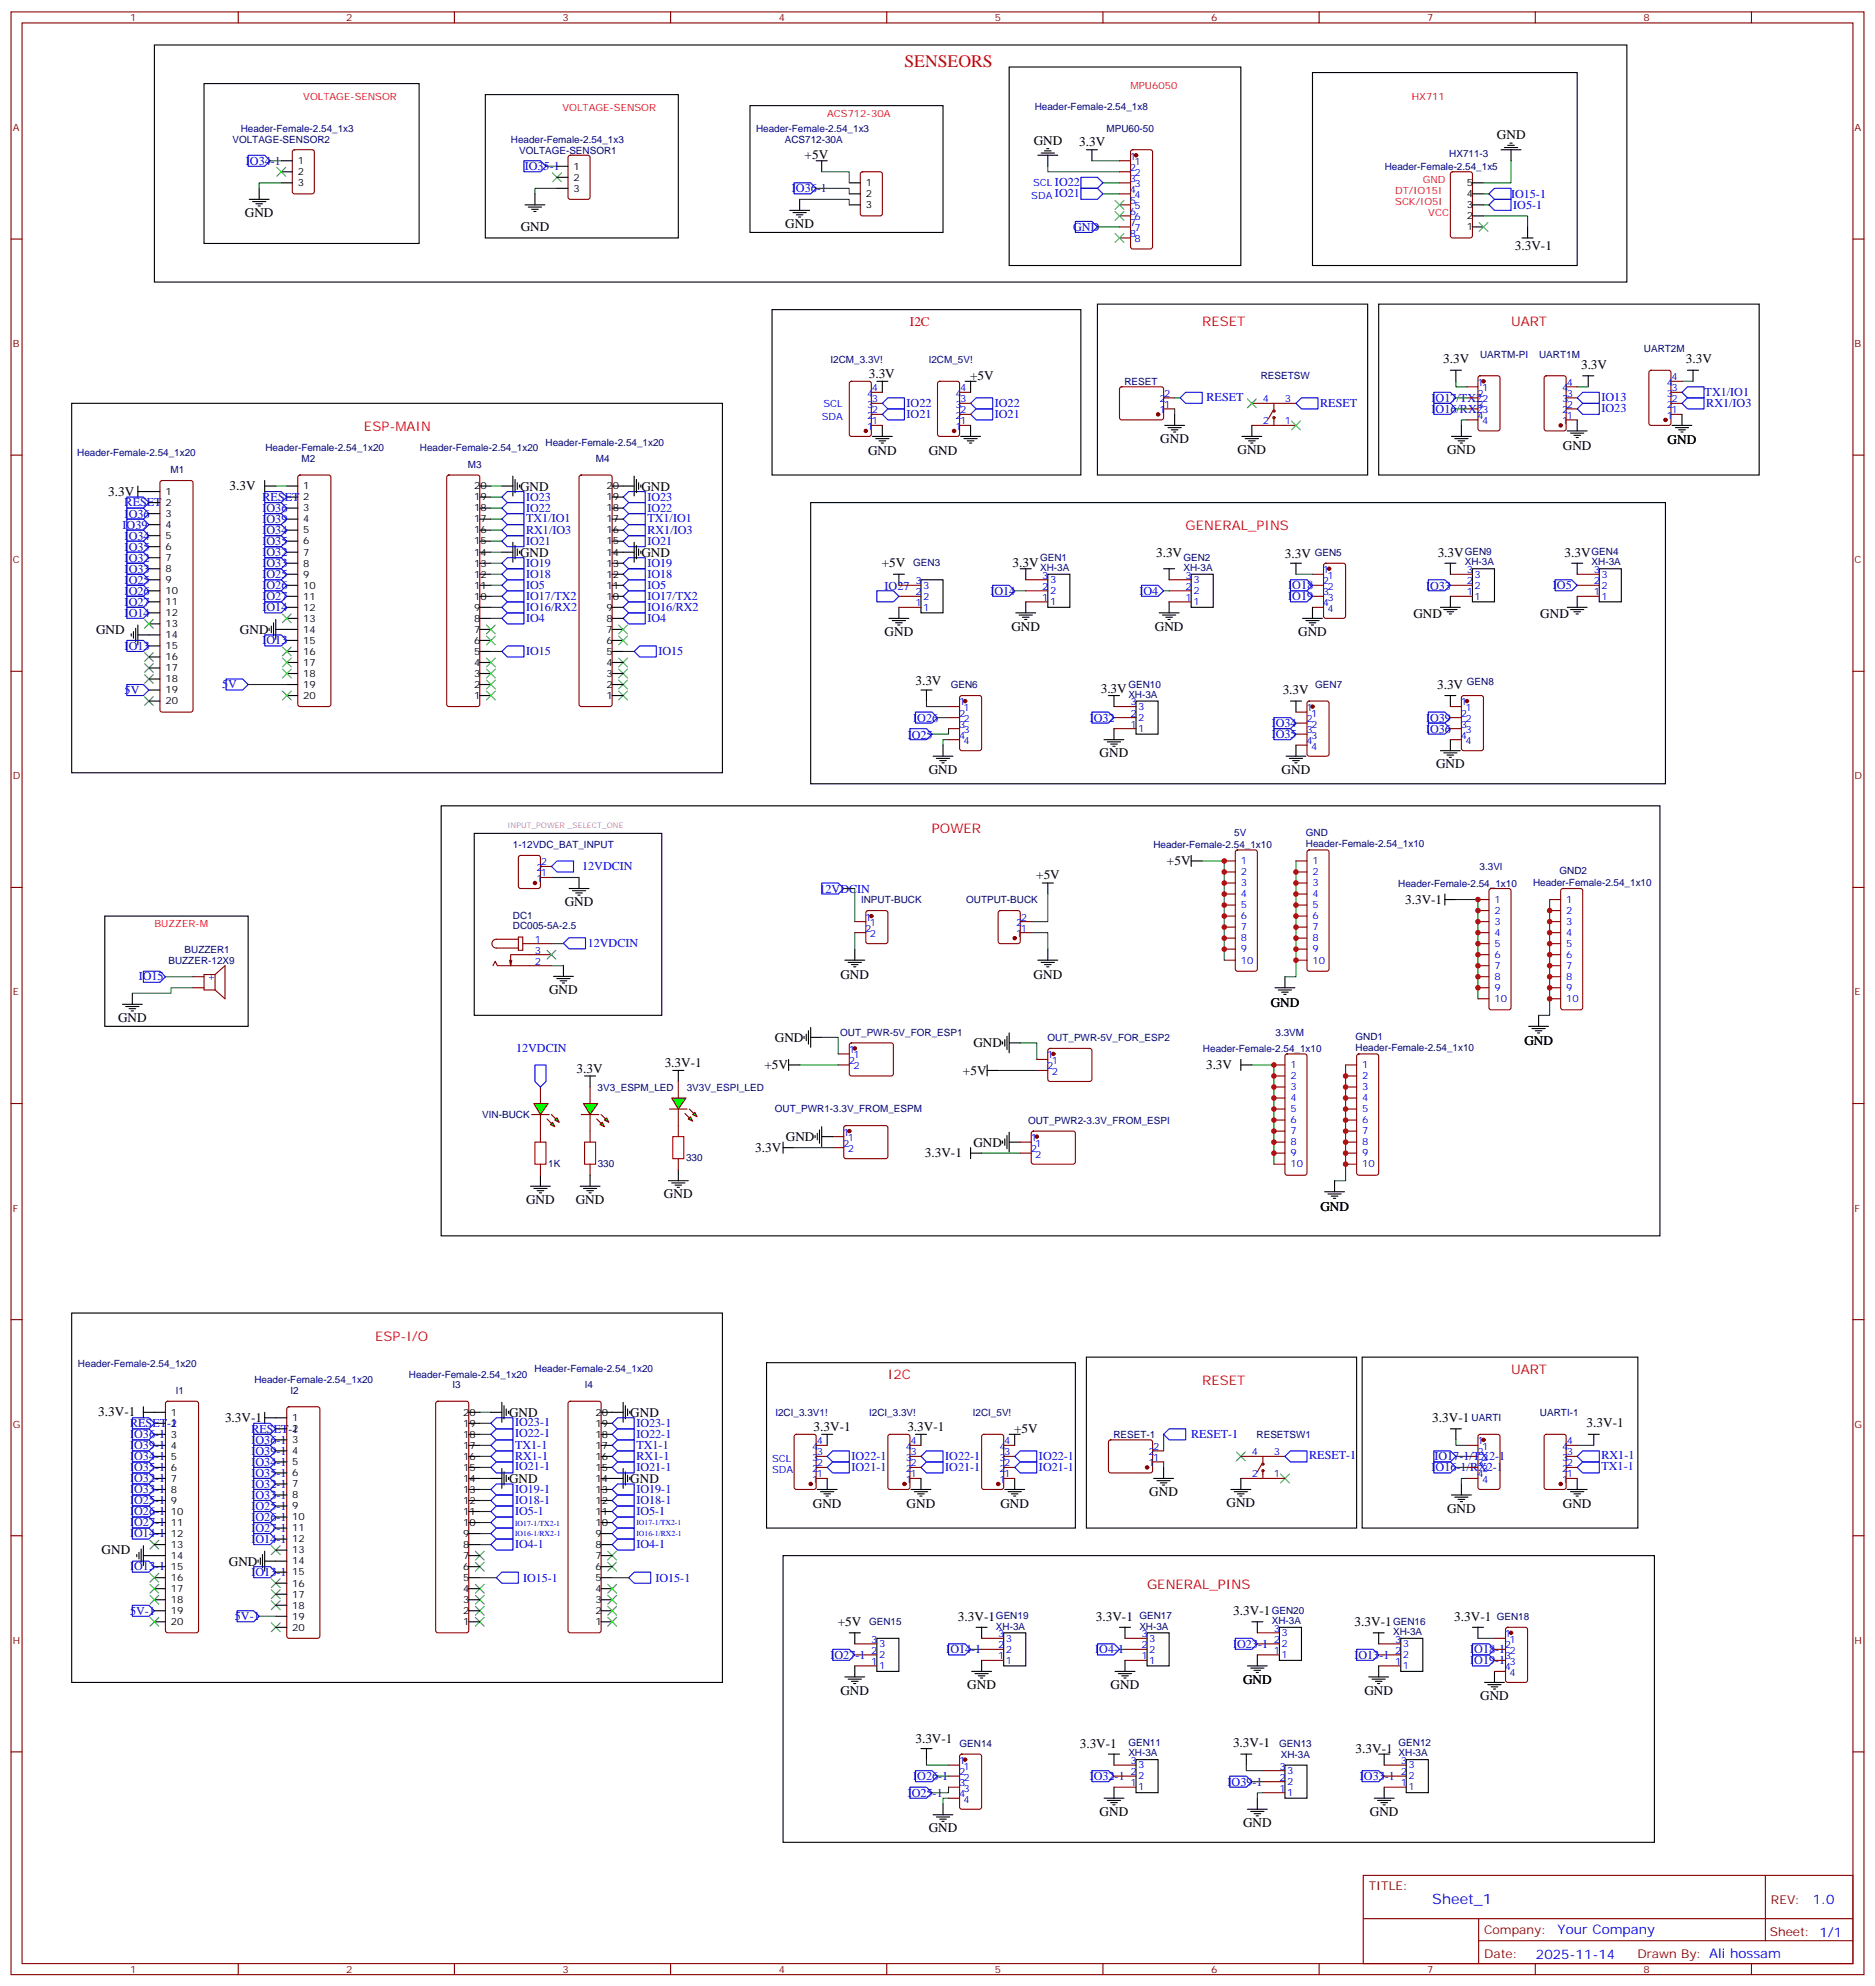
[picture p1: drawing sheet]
<svg xmlns="http://www.w3.org/2000/svg" width="600mm" height="635mm" viewBox="0 0 600 635" stroke-linecap="round" stroke-linejoin="round" font-family="sans-serif">
<defs><g id="words">
<text font-size="5.6" fill="#f00" x="289.3" y="21.4">SENSEORS</text>
<text font-size="4.6" fill="#00f" x="458.1" y="609">Sheet_1</text>
<g font-size="4.2">
<text x="330.6" y="46.3">GND</text>
<text x="345.2" y="46.7">3.3V</text>
<text x="478.8" y="44.6">GND</text>
<text x="257.4" y="51">+5V</text>
<text x="78.3" y="69.4">GND</text>
<text x="166.6" y="74">GND</text>
<text x="251.2" y="73">GND</text>
<text x="484.5" y="80">3.3V-1</text>
<text x="461.6" y="116.3">3.3V</text>
<text x="505.7" y="118">3.3V</text>
<text x="539.2" y="116.3">3.3V</text>
<text x="277.9" y="120.9">3.3V</text>
<text x="310.3" y="121.5">+5V</text>
<text x="371.1" y="141.7">GND</text>
<text x="499.9" y="143.9">GND</text>
<text x="533.4" y="142.1">GND</text>
<text x="277.6" y="145.7">GND</text>
<text x="297" y="145.7">GND</text>
<text x="395.8" y="145.3">GND</text>
<text x="462.8" y="145.3">GND</text>
<text x="34.6" y="158.7">3.3V</text>
<text x="73.5" y="156.9">3.3V</text>
<text x="166.3" y="157">GND</text>
<text x="205.1" y="157">GND</text>
<text x="166.3" y="178.1">GND</text>
<text x="205.1" y="178.1">GND</text>
<text x="369.8" y="178.1">3.3V</text>
<text x="411" y="178.4">3.3V</text>
<text x="459.8" y="178.3">3.3V</text>
<text x="500.4" y="178.3">3.3V</text>
<text x="282" y="181.5">+5V</text>
<text x="323.8" y="181.3">3.3V</text>
<text x="452.1" y="197.7">GND</text>
<text x="492.7" y="197.7">GND</text>
<text x="30.7" y="202.8">GND</text>
<text x="76.7" y="202.8">GND</text>
<text x="282.9" y="203.5">GND</text>
<text x="323.5" y="201.7">GND</text>
<text x="369.4" y="201.7">GND</text>
<text x="415.2" y="203.5">GND</text>
<text x="292.8" y="219">3.3V</text>
<text x="352.1" y="221.8">3.3V</text>
<text x="459.7" y="220.3">3.3V</text>
<text x="410.3" y="222.1">3.3V</text>
<text x="351.7" y="242.3">GND</text>
<text x="459.3" y="245.8">GND</text>
<text x="297" y="247.6">GND</text>
<text x="409.9" y="247.6">GND</text>
<text x="331.4" y="281.3">+5V</text>
<text x="373.3" y="276.9">+5V</text>
<text x="180.6" y="289.9">GND</text>
<text x="449.4" y="289.1">3.3V-1</text>
<text x="268.8" y="313.2">GND</text>
<text x="330.6" y="313.3">GND</text>
<text x="175.6" y="318">GND</text>
<text x="406.4" y="322.1">GND</text>
<text x="37.7" y="327">GND</text>
<text x="247.8" y="333.3">GND</text>
<text x="311.3" y="335.1">GND</text>
<text x="487.6" y="334.4">GND</text>
<text x="212.6" y="341.4">3.3V-1</text>
<text x="184.4" y="343.2">3.3V</text>
<text x="244.5" y="342.1">+5V</text>
<text x="308" y="343.9">+5V</text>
<text x="385.8" y="342">3.3V</text>
<text x="251.4" y="365.1">GND</text>
<text x="241.6" y="368.6">3.3V</text>
<text x="295.8" y="370.3">3.3V-1</text>
<text x="311.3" y="366.8">GND</text>
<text x="212.4" y="383.4">GND</text>
<text x="168.3" y="385.2">GND</text>
<text x="184.1" y="385.2">GND</text>
<text x="422.3" y="387.4">GND</text>
<text x="31.4" y="453.1">3.3V-1</text>
<text x="72" y="454.9">3.3V-1</text>
<text x="162.8" y="453.3">GND</text>
<text x="201.6" y="453.3">GND</text>
<text x="458.1" y="455">3.3V-1</text>
<text x="260.2" y="457.8">3.3V-1</text>
<text x="290.2" y="457.8">3.3V-1</text>
<text x="324.4" y="458.5">+5V</text>
<text x="507.5" y="456.7">3.3V-1</text>
<text x="162.8" y="474.5">GND</text>
<text x="201.6" y="474.5">GND</text>
<text x="367.6" y="478.6">GND</text>
<text x="260" y="482.6">GND</text>
<text x="290" y="482.6">GND</text>
<text x="320" y="482.6">GND</text>
<text x="392.3" y="482.2">GND</text>
<text x="462.8" y="483.9">GND</text>
<text x="499.9" y="482.6">GND</text>
<text x="32.5" y="497.3">GND</text>
<text x="73.2" y="500.9">GND</text>
<text x="267.9" y="520.2">+5V</text>
<text x="306.4" y="518.5">3.3V-1</text>
<text x="350.5" y="518.5">3.3V-1</text>
<text x="394.5" y="516.7">3.3V-1</text>
<text x="433.3" y="520.3">3.3V-1</text>
<text x="465.2" y="518.5">3.3V-1</text>
<text x="397.6" y="538.6">GND</text>
<text x="268.8" y="542.1">GND</text>
<text x="309.4" y="540.4">GND</text>
<text x="355.2" y="540.4">GND</text>
<text x="436.4" y="542.1">GND</text>
<text x="473.4" y="543.9">GND</text>
<text x="292.8" y="557.7">3.3V-1</text>
<text x="345.4" y="559.3">3.3V-1</text>
<text x="394.4" y="559">3.3V-1</text>
<text x="433.6" y="560.7">3.3V-1</text>
<text x="351.7" y="581">GND</text>
<text x="438.1" y="581">GND</text>
<text x="297" y="586.2">GND</text>
<text x="397.6" y="584.5">GND</text>
</g>
<g font-size="4.2" fill="#f00">
<text x="291" y="104.4">I2C</text>
<text x="384.5" y="104.4">RESET</text>
<text x="483.3" y="104.4">UART</text>
<text x="116.4" y="137.9">ESP-MAIN</text>
<text x="379.2" y="169.6">GENERAL_PINS</text>
<text x="298.1" y="266.6">POWER</text>
<text x="119.9" y="428.9">ESP-I/O</text>
<text x="284" y="441.3">I2C</text>
<text x="384.5" y="443">RESET</text>
<text x="483.3" y="439.5">UART</text>
<text x="366.9" y="508.3">GENERAL_PINS</text>
</g>
<g font-size="4.2" fill="#00f">
<text x="579.8" y="609.3">1.0</text>
<text x="498.2" y="618.8">Your Company</text>
<text x="491.3" y="626.6">2025-11-14</text>
</g>
<g font-size="3.9" fill="#00f">
<text x="78.7" y="52.7">IO34-1</text>
<text x="167.8" y="54.5">IO35-1</text>
<text x="337.4" y="59.5">IO22</text>
<text x="253.3" y="61.5">IO36-1</text>
<text x="337.4" y="63.1">IO21</text>
<text x="483.3" y="63.3">IO15-1</text>
<text x="484" y="66.7">IO5-1</text>
<text x="343.3" y="73.9">GND</text>
<text x="290" y="130.3">IO22</text>
<text x="318.2" y="130.3">IO22</text>
<text x="385.9" y="128.4">RESET</text>
<text x="422.3" y="130.4">RESET</text>
<text x="457.9" y="128.6">IO17/TX2</text>
<text x="512.2" y="131.9">IO23</text>
<text x="512.2" y="128.4">IO13</text>
<text x="545.2" y="126.8">TX1/IO1</text>
<text x="545.7" y="130.2">RX1/IO3</text>
<text x="290" y="133.8">IO21</text>
<text x="318.2" y="133.8">IO21</text>
<text x="457.9" y="132.1">IO16/RX2</text>
<text x="84" y="160.3">RESET</text>
<text x="168.3" y="160.3">IO23</text>
<text x="207.1" y="160.3">IO23</text>
<text x="39.9" y="162">RESET</text>
<text x="39.9" y="165.6">IO36</text>
<text x="84" y="167.3">IO39</text>
<text x="84" y="163.8">IO36</text>
<text x="168.3" y="163.9">IO22</text>
<text x="168.3" y="167.2">TX1/IO1</text>
<text x="207.1" y="167.2">TX1/IO1</text>
<text x="207.1" y="163.9">IO22</text>
<text x="39.2" y="169.1">IO39</text>
<text x="39.9" y="172.6">IO34</text>
<text x="84" y="170.9">IO34</text>
<text x="168.3" y="170.7">RX1/IO3</text>
<text x="207.1" y="170.7">RX1/IO3</text>
<text x="39.9" y="176.2">IO35</text>
<text x="39.9" y="179.7">IO32</text>
<text x="84" y="177.9">IO32</text>
<text x="84" y="174.4">IO35</text>
<text x="168.3" y="174.5">IO21</text>
<text x="207.1" y="174.5">IO21</text>
<text x="39.9" y="183.2">IO33</text>
<text x="84" y="185">IO25</text>
<text x="84" y="181.4">IO33</text>
<text x="168.3" y="181.5">IO19</text>
<text x="168.3" y="185">IO18</text>
<text x="207.1" y="185">IO18</text>
<text x="207.1" y="181.5">IO19</text>
<text x="39.9" y="186.7">IO25</text>
<text x="39.9" y="190.3">IO26</text>
<text x="84" y="188.5">IO26</text>
<text x="168.3" y="188.6">IO5</text>
<text x="168.3" y="191.9">IO17/TX2</text>
<text x="207.1" y="191.9">IO17/TX2</text>
<text x="207.1" y="188.6">IO5</text>
<text x="282.9" y="188.7">IO27</text>
<text x="316.8" y="190.3">IO14</text>
<text x="364.4" y="190.2">IO4</text>
<text x="412" y="188.5">IO18</text>
<text x="456.1" y="188.7">IO33</text>
<text x="496.7" y="188.5">IO5</text>
<text x="39.9" y="193.8">IO27</text>
<text x="39.9" y="197.3">IO14</text>
<text x="84" y="195.6">IO14</text>
<text x="84" y="192">IO27</text>
<text x="168.3" y="195.4">IO16/RX2</text>
<text x="207.1" y="195.4">IO16/RX2</text>
<text x="412" y="192.1">IO19</text>
<text x="168.3" y="199.2">IO4</text>
<text x="207.1" y="199.2">IO4</text>
<text x="39.9" y="207.9">IO13</text>
<text x="84" y="206.1">IO13</text>
<text x="168.3" y="209.6">IO15</text>
<text x="210.6" y="209.6">IO15</text>
<text x="39.9" y="222">5V</text>
<text x="71.1" y="220.2">5V</text>
<text x="292.1" y="231.1">IO26</text>
<text x="348.5" y="231.1">IO32</text>
<text x="406.8" y="232.6">IO34</text>
<text x="456.1" y="231.1">IO39</text>
<text x="290.3" y="236.4">IO25</text>
<text x="406.8" y="236.2">IO35</text>
<text x="456.1" y="234.6">IO36</text>
<text x="186.2" y="278.3">12VDCIN</text>
<text x="262.1" y="285.6">12VDCIN</text>
<text x="188" y="303">12VDCIN</text>
<text x="44.4" y="313.6">IO15</text>
<text x="165.1" y="336.6">12VDCIN</text>
<text x="41.6" y="460.1">IO36-1</text>
<text x="41.6" y="456.6">RESET-1</text>
<text x="80.4" y="458.3">RESET-1</text>
<text x="80.4" y="461.9">IO36-1</text>
<text x="164.7" y="459.9">IO22-1</text>
<text x="164.7" y="456.3">IO23-1</text>
<text x="203.6" y="456.6">IO23-1</text>
<text x="203.6" y="460.1">IO22-1</text>
<text x="381" y="460">RESET-1</text>
<text x="41.6" y="467.2">IO34-1</text>
<text x="41.6" y="463.6">IO39-1</text>
<text x="80.4" y="465.4">IO39-1</text>
<text x="164.7" y="467">RX1-1</text>
<text x="164.7" y="463.5">TX1-1</text>
<text x="203.6" y="463.5">TX1-1</text>
<text x="203.6" y="467">RX1-1</text>
<text x="272.3" y="467">IO22-1</text>
<text x="302.3" y="467">IO22-1</text>
<text x="332.3" y="467">IO22-1</text>
<text x="418.7" y="466.9">RESET-1</text>
<text x="458.8" y="467.2">IO17-1/TX2-1</text>
<text x="512.2" y="466.9">RX1-1</text>
<text x="41.6" y="470.7">IO35-1</text>
<text x="80.4" y="468.9">IO34-1</text>
<text x="80.4" y="472.5">IO35-1</text>
<text x="164.7" y="470.5">IO21-1</text>
<text x="203.6" y="470.6">IO21-1</text>
<text x="272.3" y="470.6">IO21-1</text>
<text x="302.3" y="470.6">IO21-1</text>
<text x="332.3" y="470.6">IO21-1</text>
<text x="457.9" y="470.8">IO16-1/RX2-1</text>
<text x="512.2" y="470.5">TX1-1</text>
<text x="41.6" y="477.7">IO33-1</text>
<text x="41.6" y="474.2">IO32-1</text>
<text x="80.4" y="476">IO32-1</text>
<text x="80.4" y="479.5">IO33-1</text>
<text x="164.7" y="477.5">IO19-1</text>
<text x="203.6" y="477.6">IO19-1</text>
<text x="41.6" y="484.8">IO26-1</text>
<text x="41.6" y="481.3">IO25-1</text>
<text x="80.4" y="483">IO25-1</text>
<text x="164.7" y="484.7">IO5-1</text>
<text x="164.7" y="481">IO18-1</text>
<text x="203.6" y="481.2">IO18-1</text>
<text x="203.6" y="484.7">IO5-1</text>
<text x="41.6" y="491.9">IO14-1</text>
<text x="41.6" y="488.3">IO27-1</text>
<text x="80.4" y="486.6">IO26-1</text>
<text x="80.4" y="490.1">IO27-1</text>
<text x="80.4" y="493.6">IO14-1</text>
<text x="164.7" y="495.2">IO4-1</text>
<text x="203.6" y="495.2">IO4-1</text>
<text x="41.6" y="502.4">IO13-1</text>
<text x="80.4" y="504.2">IO13-1</text>
<text x="167.3" y="506">IO15-1</text>
<text x="209.6" y="506">IO15-1</text>
<text x="41.6" y="516.6">5V-1</text>
<text x="75.1" y="518.4">5V-1</text>
<text x="394.4" y="527.2">IO23-1</text>
<text x="265.6" y="530.7">IO27-1</text>
<text x="302.7" y="529">IO14-1</text>
<text x="350.3" y="529">IO4-1</text>
<text x="433.2" y="530.7">IO13-1</text>
<text x="470.3" y="532.5">IO19-1</text>
<text x="470.3" y="529">IO18-1</text>
<text x="292.1" y="569.5">IO26-1</text>
<text x="348.5" y="569.5">IO32-1</text>
<text x="435" y="569.5">IO33-1</text>
<text x="290.3" y="574.8">IO25-1</text>
<text x="392.6" y="571.3">IO39-1</text>
</g>
<g font-size="3.9" fill="#800">
<text x="437.8" y="604.6">TITLE:</text>
<text x="566.4" y="609.3">REV:</text>
<text x="474.7" y="618.8">Company:</text>
<text x="566.1" y="619.4">Sheet: 1/1</text>
<text x="474.7" y="626.5">Date:</text>
<text x="523.7" y="626.6">Drawn By: Ali hossam</text>
</g>
<g font-size="3.2" fill="#800">
<text x="41.6" y="6.8">1</text>
<text x="110.8" y="6.8">2</text>
<text x="179.9" y="6.8">3</text>
<text x="249.1" y="6.8">4</text>
<text x="318.2" y="6.8">5</text>
<text x="387.3" y="6.8">6</text>
<text x="456.5" y="6.8">7</text>
<text x="525.6" y="6.8">8</text>
<text x="4.1" y="41.9">A</text>
<text x="593.2" y="41.9">A</text>
<text x="4.1" y="111.1">B</text>
<text x="593.2" y="111.1">B</text>
<text x="4.1" y="180.2">C</text>
<text x="593.2" y="180.2">C</text>
<text x="4.1" y="249.3">D</text>
<text x="593.2" y="249.3">D</text>
<text x="4.1" y="318.5">E</text>
<text x="593.2" y="318.5">E</text>
<text x="4.1" y="387.6">F</text>
<text x="593.2" y="387.6">F</text>
<text x="4.1" y="456.8">G</text>
<text x="593.2" y="456.8">G</text>
<text x="4.1" y="525.9">H</text>
<text x="593.2" y="525.9">H</text>
<text x="41.6" y="631.2">1</text>
<text x="110.8" y="631.2">2</text>
<text x="179.9" y="631.2">3</text>
<text x="249.1" y="631.2">4</text>
<text x="318.2" y="631.2">5</text>
<text x="387.3" y="631.2">6</text>
<text x="456.5" y="631.2">7</text>
<text x="525.6" y="631.2">8</text>
</g>
<g font-size="3.2" fill="#f00">
<text x="361.6" y="28.5">MPU6050</text>
<text x="97" y="32">VOLTAGE-SENSOR</text>
<text x="179.9" y="35.6">VOLTAGE-SENSOR</text>
<text x="451.6" y="32">HX711</text>
<text x="264.6" y="37.3">ACS712-30A</text>
<text x="455.1" y="58.5">GND</text>
<text x="446.3" y="62">DT/IO15I</text>
<text x="446.3" y="65.5">SCK/IO5I</text>
<text x="456.8" y="69.1">VCC</text>
<text x="49.4" y="296.6">BUZZER-M</text>
</g>
<g font-size="3.2" fill="#000080">
<text x="331" y="35.1">Header-Female-2.54_1x8</text>
<text x="74.3" y="45.6">VOLTAGE-SENSOR2</text>
<text x="77" y="42.1">Header-Female-2.54_1x3</text>
<text x="163.4" y="45.6">Header-Female-2.54_1x3</text>
<text x="241.8" y="42.1">Header-Female-2.54_1x3</text>
<text x="251" y="45.6">ACS712-30A</text>
<text x="353.9" y="42.1">MPU60-50</text>
<text x="166.1" y="49.2">VOLTAGE-SENSOR1</text>
<text x="463.5" y="50.4">HX711-3</text>
<text x="442.9" y="54.4">Header-Female-2.54_1x5</text>
<text x="525.8" y="112.6">UART2M</text>
<text x="265.6" y="116.2">I2CM_3.3V!</text>
<text x="297" y="116.2">I2CM_5V!</text>
<text x="473.4" y="114.4">UARTM-PI</text>
<text x="492.3" y="114.4">UART1M</text>
<text x="359.6" y="123.1">RESET</text>
<text x="403.2" y="121.2">RESETSW</text>
<text x="174.5" y="142.6">Header-Female-2.54_1x20</text>
<text x="24.7" y="146">Header-Female-2.54_1x20</text>
<text x="84.9" y="144.4">Header-Female-2.54_1x20</text>
<text x="96.4" y="147.7">M2</text>
<text x="134.3" y="144.4">Header-Female-2.54_1x20</text>
<text x="149.7" y="149.7">M3</text>
<text x="190.6" y="147.7">M4</text>
<text x="54.5" y="151.3">M1</text>
<text x="332.7" y="179.5">GEN1</text>
<text x="378.5" y="179.5">GEN2</text>
<text x="420.5" y="177.9">GEN5</text>
<text x="468.5" y="177.7">GEN9</text>
<text x="509.1" y="177.7">GEN4</text>
<text x="292.1" y="181.2">GEN3</text>
<text x="332.7" y="182.7">XH-3A</text>
<text x="378.5" y="182.7">XH-3A</text>
<text x="468.5" y="180.9">XH-3A</text>
<text x="509.1" y="180.9">XH-3A</text>
<text x="304.1" y="220.2">GEN6</text>
<text x="360.9" y="220">GEN10</text>
<text x="420.7" y="220.3">GEN7</text>
<text x="469.2" y="219">GEN8</text>
<text x="360.9" y="223.2">XH-3A</text>
<text x="394.8" y="267.3">5V</text>
<text x="417.7" y="267.3">GND</text>
<text x="164" y="271.3">1-12VDC_BAT_INPUT</text>
<text x="368.9" y="271.4">Header-Female-2.54_1x10</text>
<text x="417.7" y="270.9">Header-Female-2.54_1x10</text>
<text x="473.2" y="278.4">3.3VI</text>
<text x="498.8" y="279.7">GND2</text>
<text x="447.2" y="283.7">Header-Female-2.54_1x10</text>
<text x="490.4" y="283.6">Header-Female-2.54_1x10</text>
<text x="164.1" y="294">DC1</text>
<text x="275.4" y="289">INPUT-BUCK</text>
<text x="309" y="289">OUTPUT-BUCK</text>
<text x="164.1" y="297.2">DC005-5A-2.5</text>
<text x="59.1" y="304.8">BUZZER1</text>
<text x="53.9" y="308.4">BUZZER-12X9</text>
<text x="268.7" y="331.4">OUT_PWR-5V_FOR_ESP1</text>
<text x="335.1" y="333">OUT_PWR-5V_FOR_ESP2</text>
<text x="408" y="331.3">3.3VM</text>
<text x="433.6" y="332.6">GND1</text>
<text x="384.8" y="336.7">Header-Female-2.54_1x10</text>
<text x="433.6" y="336.1">Header-Female-2.54_1x10</text>
<text x="191.1" y="349">3V3_ESPM_LED</text>
<text x="219.6" y="348.9">3V3V_ESPI_LED</text>
<text x="154.3" y="357.8">VIN-BUCK</text>
<text x="247.8" y="355.9">OUT_PWR1-3.3V_FROM_ESPM</text>
<text x="328.8" y="359.6">OUT_PWR2-3.3V_FROM_ESPI</text>
<text x="219.4" y="371.5">330</text>
<text x="175.3" y="373.3">1K</text>
<text x="191.2" y="373.3">330</text>
<text x="24.9" y="437.2">Header-Female-2.54_1x20</text>
<text x="81.4" y="442.5">Header-Female-2.54_1x20</text>
<text x="130.8" y="440.7">Header-Female-2.54_1x20</text>
<text x="171" y="438.9">Header-Female-2.54_1x20</text>
<text x="56.2" y="446">I1</text>
<text x="92.9" y="445.8">I2</text>
<text x="144.7" y="444.1">I3</text>
<text x="187.1" y="444.1">I4</text>
<text x="248" y="453.1">I2CI_3.3V1!</text>
<text x="278" y="453.1">I2CI_3.3V!</text>
<text x="311.1" y="453.1">I2CI_5V!</text>
<text x="470.7" y="454.8">UARTI</text>
<text x="492.6" y="453.1">UARTI-1</text>
<text x="356.1" y="460">RESET-1</text>
<text x="401.9" y="460.2">RESETSW1</text>
<text x="278" y="519.9">GEN15</text>
<text x="318.6" y="521.3">XH-3A</text>
<text x="318.6" y="518.1">GEN19</text>
<text x="364.4" y="521.3">XH-3A</text>
<text x="364.4" y="518.1">GEN17</text>
<text x="406.8" y="519.6">XH-3A</text>
<text x="406.8" y="516.4">GEN20</text>
<text x="445.6" y="519.9">GEN16</text>
<text x="478.7" y="518.3">GEN18</text>
<text x="445.6" y="523.1">XH-3A</text>
<text x="306.9" y="558.9">GEN14</text>
<text x="360.9" y="561.9">XH-3A</text>
<text x="360.9" y="558.7">GEN11</text>
<text x="409.2" y="558.8">GEN13</text>
<text x="409.7" y="562.4">XH-3A</text>
<text x="447.3" y="561.9">XH-3A</text>
<text x="447.3" y="558.7">GEN12</text>
</g>
<g font-size="3.2">
<text x="95.2" y="52.5">1</text>
<text x="95.2" y="56">2</text>
<text x="95.2" y="59.5">3</text>
<text x="183.4" y="54.3">1</text>
<text x="183.4" y="57.8">2</text>
<text x="276.9" y="59.5">1</text>
<text x="469.2" y="59.5">5</text>
<text x="183.4" y="61.3">3</text>
<text x="276.9" y="63.1">2</text>
<text x="469.2" y="63.1">4</text>
<text x="276.9" y="66.6">3</text>
<text x="469.2" y="70.1">2</text>
<text x="469.2" y="66.6">3</text>
<text x="469.2" y="73.7">1</text>
<text x="52.9" y="158.3">1</text>
<text x="52.9" y="161.9">2</text>
<text x="97" y="156.6">1</text>
<text x="97" y="160.1">2</text>
<text x="151.7" y="160.1">19</text>
<text x="151.7" y="156.6">20</text>
<text x="194" y="160.1">19</text>
<text x="194" y="156.6">20</text>
<text x="52.9" y="165.4">3</text>
<text x="97" y="163.6">3</text>
<text x="97" y="167.1">4</text>
<text x="151.7" y="167.1">17</text>
<text x="151.7" y="163.6">18</text>
<text x="194" y="167.1">17</text>
<text x="194" y="163.6">18</text>
<text x="52.9" y="168.9">4</text>
<text x="52.9" y="172.4">5</text>
<text x="97" y="170.7">5</text>
<text x="151.7" y="170.7">16</text>
<text x="194" y="170.7">16</text>
<text x="52.9" y="176">6</text>
<text x="52.9" y="179.5">7</text>
<text x="97" y="174.2">6</text>
<text x="97" y="177.7">7</text>
<text x="151.7" y="177.7">14</text>
<text x="151.7" y="174.2">15</text>
<text x="194" y="177.7">14</text>
<text x="194" y="174.2">15</text>
<text x="52.9" y="183">8</text>
<text x="97" y="181.3">8</text>
<text x="97" y="184.8">9</text>
<text x="151.7" y="184.8">12</text>
<text x="151.7" y="181.3">13</text>
<text x="194" y="184.8">12</text>
<text x="194" y="181.3">13</text>
<text x="52.9" y="186.5">9</text>
<text x="52.9" y="190.1">10</text>
<text x="97" y="188.3">10</text>
<text x="97" y="191.8">11</text>
<text x="151.7" y="191.8">10</text>
<text x="151.7" y="188.3">11</text>
<text x="194" y="191.8">10</text>
<text x="194" y="188.3">11</text>
<text x="52.9" y="193.6">11</text>
<text x="52.9" y="197.1">12</text>
<text x="97" y="195.4">12</text>
<text x="151.7" y="195.4">9</text>
<text x="194" y="195.4">9</text>
<text x="52.9" y="200.7">13</text>
<text x="97" y="198.9">13</text>
<text x="97" y="202.4">14</text>
<text x="151.7" y="202.4">7</text>
<text x="151.7" y="198.9">8</text>
<text x="194" y="202.4">7</text>
<text x="194" y="198.9">8</text>
<text x="52.9" y="204.2">14</text>
<text x="52.9" y="207.7">15</text>
<text x="97" y="206">15</text>
<text x="97" y="209.5">16</text>
<text x="151.7" y="209.5">5</text>
<text x="151.7" y="206">6</text>
<text x="194" y="209.5">5</text>
<text x="194" y="206">6</text>
<text x="52.9" y="211.2">16</text>
<text x="52.9" y="214.8">17</text>
<text x="97" y="213">17</text>
<text x="151.7" y="213">4</text>
<text x="194" y="213">4</text>
<text x="52.9" y="218.3">18</text>
<text x="52.9" y="221.8">19</text>
<text x="97" y="216.5">18</text>
<text x="97" y="220.1">19</text>
<text x="151.7" y="220.1">2</text>
<text x="151.7" y="216.5">3</text>
<text x="194" y="220.1">2</text>
<text x="194" y="216.5">3</text>
<text x="52.9" y="225.4">20</text>
<text x="97" y="223.6">20</text>
<text x="151.7" y="223.6">1</text>
<text x="194" y="223.6">1</text>
<text x="54.7" y="452.9">1</text>
<text x="93.5" y="454.7">1</text>
<text x="148.2" y="452.9">20</text>
<text x="190.5" y="452.9">20</text>
<text x="54.7" y="456.4">2</text>
<text x="54.7" y="460">3</text>
<text x="93.5" y="458.2">2</text>
<text x="93.5" y="461.7">3</text>
<text x="148.2" y="460">18</text>
<text x="148.2" y="456.4">19</text>
<text x="190.5" y="460">18</text>
<text x="190.5" y="456.4">19</text>
<text x="54.7" y="463.5">4</text>
<text x="54.7" y="467">5</text>
<text x="93.5" y="465.2">4</text>
<text x="148.2" y="467">16</text>
<text x="148.2" y="463.5">17</text>
<text x="190.5" y="467">16</text>
<text x="190.5" y="463.5">17</text>
<text x="54.7" y="470.5">6</text>
<text x="93.5" y="468.8">5</text>
<text x="93.5" y="472.3">6</text>
<text x="148.2" y="470.5">15</text>
<text x="190.5" y="470.5">15</text>
<text x="54.7" y="474.1">7</text>
<text x="54.7" y="477.6">8</text>
<text x="93.5" y="475.8">7</text>
<text x="93.5" y="479.4">8</text>
<text x="148.2" y="477.6">13</text>
<text x="148.2" y="474.1">14</text>
<text x="190.5" y="477.6">13</text>
<text x="190.5" y="474.1">14</text>
<text x="54.7" y="481.1">9</text>
<text x="54.7" y="484.6">10</text>
<text x="93.5" y="482.9">9</text>
<text x="148.2" y="484.6">11</text>
<text x="148.2" y="481.1">12</text>
<text x="190.5" y="484.6">11</text>
<text x="190.5" y="481.1">12</text>
<text x="54.7" y="488.2">11</text>
<text x="54.7" y="491.7">12</text>
<text x="93.5" y="486.4">10</text>
<text x="93.5" y="489.9">11</text>
<text x="148.2" y="491.7">9</text>
<text x="148.2" y="488.2">10</text>
<text x="190.5" y="491.7">9</text>
<text x="190.5" y="488.2">10</text>
<text x="54.7" y="495.2">13</text>
<text x="93.5" y="493.5">12</text>
<text x="93.5" y="497">13</text>
<text x="148.2" y="495.2">8</text>
<text x="190.5" y="495.2">8</text>
<text x="54.7" y="498.8">14</text>
<text x="54.7" y="502.3">15</text>
<text x="93.5" y="500.5">14</text>
<text x="148.2" y="502.3">6</text>
<text x="148.2" y="498.8">7</text>
<text x="190.5" y="502.3">6</text>
<text x="190.5" y="498.8">7</text>
<text x="54.7" y="505.8">16</text>
<text x="54.7" y="509.3">17</text>
<text x="93.5" y="504">15</text>
<text x="93.5" y="507.6">16</text>
<text x="148.2" y="509.3">4</text>
<text x="148.2" y="505.8">5</text>
<text x="190.5" y="509.3">4</text>
<text x="190.5" y="505.8">5</text>
<text x="54.7" y="512.9">18</text>
<text x="93.5" y="511.1">17</text>
<text x="93.5" y="514.6">18</text>
<text x="148.2" y="512.9">3</text>
<text x="190.5" y="512.9">3</text>
<text x="54.7" y="516.4">19</text>
<text x="54.7" y="519.9">20</text>
<text x="93.5" y="518.2">19</text>
<text x="93.5" y="521.7">20</text>
<text x="148.2" y="519.9">1</text>
<text x="148.2" y="516.4">2</text>
<text x="190.5" y="519.9">1</text>
<text x="190.5" y="516.4">2</text>
</g>
<g font-size="3.2" fill="#00f">
<text x="361.4" y="51.1">1</text>
<text x="362.9" y="52.8">1</text>
<text x="330.4" y="59.7">SCL</text>
<text x="361.4" y="54.6">2</text>
<text x="361.4" y="58.1">3</text>
<text x="362.9" y="56.4">2</text>
<text x="362.9" y="59.9">3</text>
<text x="329.8" y="63.8">SDA</text>
<text x="361.4" y="61.7">4</text>
<text x="361.4" y="65.2">5</text>
<text x="362.9" y="63.4">4</text>
<text x="361.4" y="68.7">6</text>
<text x="362.9" y="67">5</text>
<text x="362.9" y="70.5">6</text>
<text x="361.4" y="72.2">7</text>
<text x="361.4" y="75.8">8</text>
<text x="362.9" y="74">7</text>
<text x="362.9" y="77.5">8</text>
<text x="278.9" y="125.2">4</text>
<text x="307.1" y="125.2">4</text>
<text x="472.5" y="123.4">1</text>
<text x="474" y="125.2">1</text>
<text x="499.6" y="125.2">4</text>
<text x="501.1" y="123.4">4</text>
<text x="533.2" y="123.4">4</text>
<text x="534.6" y="125.2">3</text>
<text x="534.6" y="121.6">4</text>
<text x="263.4" y="130.2">SCL</text>
<text x="277.4" y="130.5">3</text>
<text x="277.4" y="126.9">4</text>
<text x="278.9" y="128.7">3</text>
<text x="305.6" y="130.5">3</text>
<text x="305.6" y="126.9">4</text>
<text x="307.1" y="128.7">3</text>
<text x="370.9" y="128.7">2</text>
<text x="372.4" y="130.5">1</text>
<text x="372.4" y="126.9">2</text>
<text x="403.9" y="128.7">4</text>
<text x="411" y="128.7">3</text>
<text x="472.5" y="126.9">2</text>
<text x="472.5" y="130.5">3</text>
<text x="474" y="128.7">2</text>
<text x="499.6" y="128.7">3</text>
<text x="501.1" y="130.5">2</text>
<text x="501.1" y="126.9">3</text>
<text x="533.2" y="130.5">2</text>
<text x="533.2" y="126.9">3</text>
<text x="534.6" y="128.7">2</text>
<text x="262.8" y="134.3">SDA</text>
<text x="277.4" y="137.5">1</text>
<text x="277.4" y="134">2</text>
<text x="278.9" y="135.7">1</text>
<text x="278.9" y="132.2">2</text>
<text x="305.6" y="137.5">1</text>
<text x="305.6" y="134">2</text>
<text x="307.1" y="135.7">1</text>
<text x="307.1" y="132.2">2</text>
<text x="370.9" y="132.2">1</text>
<text x="403.9" y="135.7">2</text>
<text x="411" y="135.7">1</text>
<text x="472.5" y="134">4</text>
<text x="474" y="132.2">3</text>
<text x="474" y="135.7">4</text>
<text x="499.6" y="135.7">1</text>
<text x="499.6" y="132.2">2</text>
<text x="501.1" y="134">1</text>
<text x="533.2" y="134">1</text>
<text x="534.6" y="132.2">1</text>
<text x="333.4" y="185.1">3</text>
<text x="379.2" y="185.1">3</text>
<text x="423.2" y="183.4">1</text>
<text x="424.6" y="185.1">1</text>
<text x="469.2" y="183.4">3</text>
<text x="471.7" y="184.8">3</text>
<text x="509.8" y="183.4">3</text>
<text x="512.2" y="184.8">3</text>
<text x="292.8" y="190.4">2</text>
<text x="292.8" y="186.9">3</text>
<text x="295.3" y="191.8">2</text>
<text x="295.3" y="188.3">3</text>
<text x="333.4" y="188.7">2</text>
<text x="335.8" y="190.1">2</text>
<text x="335.8" y="186.5">3</text>
<text x="379.2" y="188.7">2</text>
<text x="381.7" y="190.1">2</text>
<text x="381.7" y="186.5">3</text>
<text x="423.2" y="186.9">2</text>
<text x="423.2" y="190.4">3</text>
<text x="424.6" y="188.7">2</text>
<text x="469.2" y="190.4">1</text>
<text x="469.2" y="186.9">2</text>
<text x="471.7" y="191.8">1</text>
<text x="471.7" y="188.3">2</text>
<text x="509.8" y="190.4">1</text>
<text x="509.8" y="186.9">2</text>
<text x="512.2" y="191.8">1</text>
<text x="512.2" y="188.3">2</text>
<text x="292.8" y="194">1</text>
<text x="295.3" y="195.4">1</text>
<text x="333.4" y="192.2">1</text>
<text x="335.8" y="193.6">1</text>
<text x="379.2" y="192.2">1</text>
<text x="381.7" y="193.6">1</text>
<text x="423.2" y="194">4</text>
<text x="424.6" y="192.2">3</text>
<text x="424.6" y="195.7">4</text>
<text x="306.7" y="225.7">1</text>
<text x="308.2" y="227.5">1</text>
<text x="361.6" y="225.7">3</text>
<text x="364.1" y="227.1">3</text>
<text x="417.9" y="227.5">1</text>
<text x="467.3" y="225.7">1</text>
<text x="468.7" y="227.5">1</text>
<text x="306.7" y="229.2">2</text>
<text x="306.7" y="232.8">3</text>
<text x="308.2" y="231">2</text>
<text x="361.6" y="232.8">1</text>
<text x="361.6" y="229.2">2</text>
<text x="364.1" y="230.6">2</text>
<text x="417.9" y="231">2</text>
<text x="419.3" y="229.2">1</text>
<text x="419.3" y="232.8">2</text>
<text x="467.3" y="229.2">2</text>
<text x="467.3" y="232.8">3</text>
<text x="468.7" y="231">2</text>
<text x="306.7" y="236.3">4</text>
<text x="308.2" y="234.5">3</text>
<text x="308.2" y="238.1">4</text>
<text x="364.1" y="234.2">1</text>
<text x="417.9" y="234.5">3</text>
<text x="417.9" y="238.1">4</text>
<text x="419.3" y="236.3">3</text>
<text x="419.3" y="239.8">4</text>
<text x="467.3" y="236.3">4</text>
<text x="468.7" y="234.5">3</text>
<text x="468.7" y="238.1">4</text>
<text x="171.6" y="278.6">2</text>
<text x="173" y="280.4">1</text>
<text x="173" y="276.9">2</text>
<text x="396.9" y="276.5">1</text>
<text x="396.9" y="280">2</text>
<text x="419.8" y="276.5">1</text>
<text x="419.8" y="280">2</text>
<text x="171.6" y="282.2">1</text>
<text x="396.9" y="283.6">3</text>
<text x="396.9" y="287.1">4</text>
<text x="419.8" y="283.6">3</text>
<text x="419.8" y="287.1">4</text>
<text x="396.9" y="290.6">5</text>
<text x="419.8" y="290.6">5</text>
<text x="478" y="288.9">1</text>
<text x="478" y="292.4">2</text>
<text x="500.9" y="288.9">1</text>
<text x="500.9" y="292.4">2</text>
<text x="276.8" y="294.5">1</text>
<text x="276.8" y="298">2</text>
<text x="278.2" y="296.3">1</text>
<text x="278.2" y="299.8">2</text>
<text x="325" y="299.8">1</text>
<text x="325" y="296.3">2</text>
<text x="326.5" y="298">1</text>
<text x="326.5" y="294.5">2</text>
<text x="396.9" y="294.1">6</text>
<text x="396.9" y="297.7">7</text>
<text x="419.8" y="294.1">6</text>
<text x="419.8" y="297.7">7</text>
<text x="478" y="295.9">3</text>
<text x="478" y="299.4">4</text>
<text x="500.9" y="295.9">3</text>
<text x="500.9" y="299.4">4</text>
<text x="171.1" y="301.6">1</text>
<text x="171.1" y="305.1">3</text>
<text x="396.9" y="301.2">8</text>
<text x="396.9" y="304.7">9</text>
<text x="419.8" y="301.2">8</text>
<text x="419.8" y="304.7">9</text>
<text x="478" y="303">5</text>
<text x="500.9" y="303">5</text>
<text x="171.1" y="308.6">2</text>
<text x="396.9" y="308.3">10</text>
<text x="419.8" y="308.3">10</text>
<text x="478" y="306.5">6</text>
<text x="478" y="310">7</text>
<text x="500.9" y="306.5">6</text>
<text x="500.9" y="310">7</text>
<text x="66.3" y="313.5">+</text>
<text x="478" y="313.5">8</text>
<text x="478" y="317.1">9</text>
<text x="500.9" y="313.5">8</text>
<text x="500.9" y="317.1">9</text>
<text x="478" y="320.6">10</text>
<text x="500.9" y="320.6">10</text>
<text x="271.5" y="336.8">1</text>
<text x="271.5" y="340.4">2</text>
<text x="272.9" y="338.6">1</text>
<text x="335" y="338.6">1</text>
<text x="336.4" y="340.4">1</text>
<text x="412.7" y="341.8">1</text>
<text x="435.7" y="341.8">1</text>
<text x="272.9" y="342.1">2</text>
<text x="335" y="342.1">2</text>
<text x="336.4" y="343.9">2</text>
<text x="412.7" y="345.3">2</text>
<text x="435.7" y="345.3">2</text>
<text x="412.7" y="348.8">3</text>
<text x="412.7" y="352.4">4</text>
<text x="435.7" y="348.8">3</text>
<text x="435.7" y="352.4">4</text>
<text x="412.7" y="355.9">5</text>
<text x="412.7" y="359.4">6</text>
<text x="435.7" y="355.9">5</text>
<text x="435.7" y="359.4">6</text>
<text x="269.7" y="363.3">1</text>
<text x="271.2" y="365.1">1</text>
<text x="329.7" y="365.1">1</text>
<text x="412.7" y="362.9">7</text>
<text x="435.7" y="362.9">7</text>
<text x="269.7" y="366.8">2</text>
<text x="271.2" y="368.6">2</text>
<text x="329.7" y="368.6">2</text>
<text x="331.2" y="366.8">1</text>
<text x="331.2" y="370.3">2</text>
<text x="412.7" y="366.5">8</text>
<text x="412.7" y="370">9</text>
<text x="435.7" y="366.5">8</text>
<text x="435.7" y="370">9</text>
<text x="412.7" y="373.5">10</text>
<text x="435.7" y="373.5">10</text>
<text x="246.9" y="467.7">SCL</text>
<text x="259.8" y="467.4">3</text>
<text x="259.8" y="463.8">4</text>
<text x="261.2" y="465.6">3</text>
<text x="261.2" y="462.1">4</text>
<text x="289.7" y="467.4">3</text>
<text x="289.7" y="463.8">4</text>
<text x="291.2" y="465.6">3</text>
<text x="291.2" y="462.1">4</text>
<text x="319.7" y="467.4">3</text>
<text x="319.7" y="463.8">4</text>
<text x="321.2" y="465.6">3</text>
<text x="321.2" y="462.1">4</text>
<text x="367.3" y="465.6">2</text>
<text x="368.8" y="467.4">1</text>
<text x="368.8" y="463.8">2</text>
<text x="400.4" y="465.6">4</text>
<text x="407.5" y="465.6">3</text>
<text x="472.5" y="462.1">1</text>
<text x="472.5" y="465.6">2</text>
<text x="474" y="463.8">1</text>
<text x="474" y="467.4">2</text>
<text x="499.6" y="467.4">3</text>
<text x="499.6" y="463.8">4</text>
<text x="501.1" y="465.6">3</text>
<text x="501.1" y="462.1">4</text>
<text x="246.9" y="471.2">SDA</text>
<text x="259.8" y="470.9">2</text>
<text x="261.2" y="472.7">1</text>
<text x="261.2" y="469.1">2</text>
<text x="289.7" y="470.9">2</text>
<text x="291.2" y="472.7">1</text>
<text x="291.2" y="469.1">2</text>
<text x="319.7" y="470.9">2</text>
<text x="321.2" y="472.7">1</text>
<text x="321.2" y="469.1">2</text>
<text x="367.3" y="469.1">1</text>
<text x="400.4" y="472.7">2</text>
<text x="407.5" y="472.7">1</text>
<text x="472.5" y="469.1">3</text>
<text x="472.5" y="472.7">4</text>
<text x="474" y="470.9">3</text>
<text x="499.6" y="470.9">2</text>
<text x="501.1" y="472.7">1</text>
<text x="501.1" y="469.1">2</text>
<text x="259.8" y="474.4">1</text>
<text x="289.7" y="474.4">1</text>
<text x="319.7" y="474.4">1</text>
<text x="474" y="474.4">4</text>
<text x="499.6" y="474.4">1</text>
<text x="278.7" y="525.6">3</text>
<text x="281.2" y="527">3</text>
<text x="319.3" y="527.3">2</text>
<text x="319.3" y="523.8">3</text>
<text x="321.7" y="525.2">3</text>
<text x="365.1" y="527.3">2</text>
<text x="365.1" y="523.8">3</text>
<text x="367.6" y="525.2">3</text>
<text x="407.5" y="525.6">2</text>
<text x="407.5" y="522">3</text>
<text x="409.9" y="527">2</text>
<text x="409.9" y="523.5">3</text>
<text x="446.3" y="525.6">3</text>
<text x="448.7" y="527">3</text>
<text x="481.4" y="523.8">1</text>
<text x="481.4" y="527.3">2</text>
<text x="482.8" y="525.6">1</text>
<text x="278.7" y="532.6">1</text>
<text x="278.7" y="529.1">2</text>
<text x="281.2" y="530.5">2</text>
<text x="319.3" y="530.9">1</text>
<text x="321.7" y="532.3">1</text>
<text x="321.7" y="528.7">2</text>
<text x="365.1" y="530.9">1</text>
<text x="367.6" y="532.3">1</text>
<text x="367.6" y="528.7">2</text>
<text x="407.5" y="529.1">1</text>
<text x="409.9" y="530.5">1</text>
<text x="446.3" y="532.6">1</text>
<text x="446.3" y="529.1">2</text>
<text x="448.7" y="530.5">2</text>
<text x="481.4" y="530.9">3</text>
<text x="482.8" y="529.1">2</text>
<text x="482.8" y="532.6">3</text>
<text x="281.2" y="534">1</text>
<text x="448.7" y="534">1</text>
<text x="481.4" y="534.4">4</text>
<text x="482.8" y="536.2">4</text>
<text x="306.7" y="564.4">1</text>
<text x="306.7" y="567.9">2</text>
<text x="308.2" y="566.1">1</text>
<text x="308.2" y="569.7">2</text>
<text x="361.6" y="567.9">2</text>
<text x="361.6" y="564.4">3</text>
<text x="364.1" y="569.3">2</text>
<text x="364.1" y="565.8">3</text>
<text x="409.2" y="569.7">2</text>
<text x="409.2" y="566.1">3</text>
<text x="411.7" y="567.5">3</text>
<text x="448" y="567.9">2</text>
<text x="448" y="564.4">3</text>
<text x="450.5" y="569.3">2</text>
<text x="450.5" y="565.8">3</text>
<text x="306.7" y="571.4">3</text>
<text x="306.7" y="575">4</text>
<text x="308.2" y="573.2">3</text>
<text x="361.6" y="571.4">1</text>
<text x="364.1" y="572.8">1</text>
<text x="409.2" y="573.2">1</text>
<text x="411.7" y="574.6">1</text>
<text x="411.7" y="571.1">2</text>
<text x="448" y="571.4">1</text>
<text x="450.5" y="572.8">1</text>
<text x="308.2" y="576.7">4</text>
</g>
<text font-size="2.5" fill="#f0f" x="162.3" y="264.9">INPUT_POWER _SELECT_ONE</text>
<g font-size="2.5" fill="#00f">
<text x="164.7" y="491.3">IO16-1/RX2-1</text>
<text x="164.7" y="488.2">IO17-1/TX2-1</text>
<text x="203.6" y="487.8">IO17-1/TX2-1</text>
<text x="203.6" y="491.3">IO16-1/RX2-1</text>
</g>
</g></defs>
<g fill="none" stroke="#870000" stroke-width=".35">
<path d="M3.5 3.8h592.7v628h-592.7zM7.1 7.3h585.6v620.9h-585.6zM76.2 3.8v3.5M145.3 3.8v3.5M214.5 3.8v3.5M283.6 3.8v3.5M352.8 3.8v3.5M421.9 3.8v3.5M491.1 3.8v3.5M560.2 3.8v3.5M3.5 76.5h3.6M592.7 76.5h3.5"/>
<path d="M358.3 124l.5-.2h12.7l.5 .2 .2 .5-.1 9.4-.6 .4h-13l-.4-.7v-9.1zM372.2 130.8h3.5M372.2 127.3h3.5M3.5 145.6h3.6M95.5 152.2l.5-.2h9.1l.5 .2 .2 .5v72.7l-.2 .5-.5 .2h-9.1l-.5-.3-.3-.4v-72.7zM143.1 152.2l.5-.2h9.2l.5 .2 .2 .5v72.7l-.3 .5-.4 .2h-9.2l-.5-.3-.2-.4v-72.7zM592.7 145.6h3.5M3.5 214.8h3.6M592.7 214.8h3.5M166 273.9l.5-.2h5.7l.6 .4 .1 9.5-.5 .6-5.9 .1-.6-.5-.1-9.4zM172.9 277.2h3.5M3.5 283.9h3.6"/>
<path d="M172.9 280.7h3.5M592.7 283.9h3.5M3.5 353.1h3.6M592.7 353.1h3.5M3.5 422.2h3.6M592.7 422.2h3.5M3.5 491.3h3.6M592.7 491.3h3.5M3.5 560.5h3.6M592.7 560.5h3.5M436 600h156.7v28.2h-156.7zM436.1 613.9h156.4"/>
<path d="M472.9 613.9v14.1M564.7 600v20.9M76.2 628.2v3.6M145.3 628.2v3.6M214.5 628.2v3.6M283.6 628.2v3.6M352.8 628.2v3.6M421.9 628.2v3.6M472.9 620.9h119.6M491.1 628.2v3.6M560.2 628.2v3.6"/>
</g>
<g fill="none" stroke="#00f" stroke-width=".35">
<path d="M377.5 127.3l1.7-1.8h5.3v3.5h-5.3zM416.3 127.3h5.3v3.5h-5.3l-1.8-1.8zM84.7 157.3h5.3l1.7 1.7-1.7 1.8h-5.3zM160.5 159l1.8-1.7h5.3v3.5h-5.3zM84.7 178.4h5.3l1.7 1.8-1.7 1.8h-5.3zM84.7 174.9h5.3l1.7 1.8-1.7 1.7h-5.3zM84.7 171.4h5.3l1.7 1.7-1.7 1.8h-5.3zM84.7 167.9h5.3l1.7 1.7-1.7 1.8h-5.3zM84.7 164.3h5.3l1.7 1.8-1.7 1.8h-5.3zM84.7 160.8h5.3l1.7 1.8-1.7 1.7h-5.3zM160.5 166.1l1.8-1.8h5.3v3.6h-5.3zM160.5 173.1l1.8-1.7h5.3v3.5h-5.3z"/>
<path d="M162.3 160.8h5.3v3.5h-5.3l-1.8-1.7zM162.3 167.9h5.3v3.5h-5.3l-1.8-1.8zM84.7 192.5h5.3l1.7 1.8-1.7 1.8h-5.3zM84.7 189h5.3l1.7 1.8-1.7 1.7h-5.3zM84.7 185.5h5.3l1.7 1.8-1.7 1.7h-5.3zM84.7 182h5.3l1.7 1.7-1.7 1.8h-5.3zM160.5 180.2l1.8-1.8h5.3v3.6h-5.3zM160.5 183.7l1.8-1.7h5.3v3.5h-5.3zM160.5 187.3l1.8-1.8h5.3v3.5h-5.3zM160.5 190.8l1.8-1.8h5.3v3.5h-5.3zM160.5 194.3l1.8-1.8h5.3v3.6h-5.3zM160.5 197.8l1.8-1.7h5.3v3.5h-5.3z"/>
<path d="M84.7 203.1h5.3l1.7 1.8-1.7 1.8h-5.3zM176.4 277.2l1.8-1.8h5.2v3.6h-5.2z"/>
</g>
<g fill="none" stroke="#000" stroke-width=".35">
<path d="M372.5 136.1h6.4M373.6 136.8h4.2M374.6 137.5h2.2M375.4 138.2h.7M375.7 132.6v3.5M397.2 139.6h6.4M400.4 136.1v3.5M84.7 155.5h3.5M84.7 153.7v3.6M91.7 155.5h3.5M91.7 159h3.5M153.5 155.5h3.5"/>
<path d="M153.5 159h3.5M160.5 155.5h3.5M164 152.3v6.4M164.7 153.4v4.2M165.5 154.4v2.2M166.2 155.2v.7M398.3 140.3h4.2M399.3 141h2.2M400 141.7h.8M91.7 162.6h3.5M91.7 166.1h3.5M91.7 169.6h3.5"/>
<path d="M91.7 173.1h3.5M91.7 176.7h3.5M153.5 162.6h3.5M153.5 166.1h3.5M153.5 169.6h3.5M153.5 173.1h3.5M153.5 176.7h3.5M160.5 176.7h3.5M164 173.5v6.3M164.7 174.6v4.2M165.5 175.6v2.1M166.2 176.3v.7"/>
<path d="M87.5 199.2v4.3M88.2 198.2v6.3M91.7 180.2h3.5M91.7 183.7h3.5M91.7 187.3h3.5M91.7 190.8h3.5M91.7 194.3h3.5M91.7 197.8h3.5M153.5 180.2h3.5M153.5 183.7h3.5M153.5 187.3h3.5M153.5 190.8h3.5"/>
<path d="M153.5 194.3h3.5M153.5 197.8h3.5M86.1 201v.7M86.8 200.3v2.1M88.2 201.4h7M91.7 204.9h3.5M91.7 208.4h3.5M91.7 211.9h3.5M91.7 215.5h3.5M91.7 219h3.5M153.5 201.4h3.5M153.5 204.9h3.5"/>
<path d="M153.5 208.4h3.5M153.5 211.9h3.5M153.5 215.5h3.5M153.5 219h3.5M91.7 222.5h3.5M153.5 222.5h3.5M182 284.3h6.4M183.1 285h4.2M184.1 285.7h2.2M184.9 286.4h.7M185.2 280.7v3.6"/>
</g>
<g fill="#870000" stroke="#870000" stroke-width=".35">
<circle cx="370.4" cy="132.6" r=".53"/>
<circle cx="171.1" cy="282.5" r=".53"/>
</g>
<g fill="none" stroke="#3c3" stroke-width=".35">
<path d="M90.3 214.1l2.8 2.8M90.3 210.5l2.8 2.9M90.3 207l2.8 2.8M93.1 214.1l-2.8 2.8M93.1 210.5l-2.8 2.9M93.1 207l-2.8 2.8M155.6 210.5l2.8 2.9M155.6 214.1l2.8 2.8M155.6 217.6l2.8 2.8M158.4 210.5l-2.8 2.9M158.4 214.1l-2.8 2.8M158.4 217.6l-2.8 2.8"/>
<path d="M90.3 221.1l2.8 2.8M93.1 221.1l-2.8 2.8M155.6 221.1l2.8 2.8M158.4 221.1l-2.8 2.8"/>
</g>
<path d="M375.7 130.8v1.8M375.7 127.3h1.8" fill="none" stroke="#008700" stroke-width=".35"/>
<path d="M170.7 353.1h4.6l-2.4 3.5z" fill="#0f0" stroke="#870000" stroke-width=".35"/>
<path d="M170 356.6h5.7z" fill="#f00" stroke="#870000" stroke-width=".35"/>
<g fill="#870000" stroke="#870000" stroke-width=".35">
<path d="M176.4 356.6l1.4 1.4z"/>
<path d="M175 358l1.4 1.4z"/>
</g>
<g fill="#0f0" stroke="#870000" stroke-width=".35">
<path d="M177.4 358.4l.8-.8 .7 1.5z"/>
<path d="M176.7 359.1l.7 1.4-1.4-.7z"/>
</g>
<g fill="none" stroke="#870000" stroke-width=".35">
<path d="M271.9 122.2l.4-.2h5.7l.6 .4 .1 16.5-.5 .7h-5.9l-.6-.4-.1-16.5zM278.7 136.1h3.5M278.7 132.6h3.5M278.7 129h3.5M278.7 125.5h3.5M300.1 122.2l.5-.2h5.6l.7 .4v16.5l-.4 .7h-5.9l-.7-.4v-16.5zM306.9 136.1h3.5M306.9 132.6h3.5M306.9 129h3.5M306.9 125.5h3.5M400.4 136.1h14.1M400.4 129h14.1"/>
<path d="M407.1 131.5l-1.4 2.5M407.5 129v2.5M407.5 133.6v2.5M494.1 120.4l.5-.2h5.6l.7 .5v16.5l-.4 .6-5.9 .1-.7-.5v-16.5zM500.9 134.3h3.6M500.9 130.8h3.6M500.9 127.3h3.6M500.9 123.8h3.6M51.4 153.9l.5-.2h9.1l.5 .2 .2 .5v72.7l-.2 .5-.5 .2h-9.1l-.5-.2-.2-.5v-72.7zM185.4 152.2l.5-.2h9.2l.5 .2 .2 .5v72.7l-.2 .5-.5 .2h-9.2l-.5-.3-.2-.4v-72.7zM172.9 347.8v5.3M172.9 356.6v8.8"/>
<path d="M172.9 372.5v3.5M188.7 361.9v3.5M188.7 372.5v3.5"/>
<circle cx="407.5" cy="133.6" r=".35"/>
<circle cx="407.5" cy="131.5" r=".35"/>
</g>
<g fill="none" stroke="#000" stroke-width=".35">
<path d="M332 49.7h6.3M333 49h4.3M334.1 48.3h2.1M334.8 47.6h.7M335.1 49.7v3.5M347.5 47.9h3.5M349.2 47.9v3.5M246.9 99.1h98.8v52.9h-98.8zM351 97.3h86.4v54.7h-86.4zM441 97.3h121.7v54.7h-121.7zM279 139.6h6.4M280.5 122h3.5"/>
<path d="M282.2 122v3.5M282.2 136.1v3.5M307.3 139.6h6.3M308.7 122h3.5M310.4 122v3.5M310.4 136.1v3.5M501.3 137.9h6.3M502.4 138.6h4.2M503.4 139.3h2.1M504.1 140h.7M504.5 134.3v3.6M506.2 120.2h3.6"/>
<path d="M508 120.2v3.6M44.1 155.5v3.5M44.1 157.3h7.1M195.8 155.5h7M195.8 159h3.5M202.8 152.3v6.4M203.6 153.4v4.2M204.3 154.4v2.2M205 155.2v.7M280.1 140.3h4.2M281.2 141h2.1M281.9 141.7h.7"/>
<path d="M308.3 140.3h4.3M309.4 141h2.1M310.1 141.7h.7M47.6 160.8h3.6M47.6 164.3h3.6M47.6 167.9h3.6M47.6 171.4h3.6M47.6 174.9h3.6M47.6 178.4h3.6M195.8 176.7h7M195.8 173.1h3.5M195.8 169.6h3.5"/>
<path d="M195.8 166.1h3.5M195.8 162.6h3.5M202.8 173.5v6.3M203.6 174.6v4.2M204.3 175.6v2.1M205 176.3v.7M44.1 200v6.3M47.6 182h3.6M47.6 185.5h3.6M47.6 189h3.6M47.6 192.5h3.6M47.6 196.1h3.6"/>
<path d="M47.6 199.6h3.6M195.8 197.8h3.5M195.8 194.3h3.5M195.8 190.8h3.5M195.8 187.3h3.5M195.8 183.7h3.5M195.8 180.2h3.5M42 202.8v.7M42.7 202.1v2.1M43.4 201v4.2M44.1 203.1h7.1M47.6 206.7h3.6"/>
<path d="M47.6 210.2h3.6M47.6 213.7h3.6M47.6 217.2h3.6M195.8 219h3.5M195.8 215.5h3.5M195.8 211.9h3.5M195.8 208.4h3.5M195.8 204.9h3.5M195.8 201.4h3.5M47.6 220.8h3.6M47.6 224.3h3.6M195.8 222.5h3.5"/>
<path d="M141.1 257.8h389.8v137.6h-389.8zM177 312.4h6.4M178.1 313.1h4.2M179.2 313.8h2.1M179.9 314.5h.7M180.2 308.8v3.6M169.7 379.5h6.3M172.9 376v3.5M185.6 379.5h6.3M188.7 376v3.5M170.7 380.2h4.3M171.8 380.9h2.1"/>
<path d="M172.5 381.6h.7M186.6 380.2h4.3M187.7 380.9h2.1M188.4 381.6h.7"/>
</g>
<path d="M171.1 365.4h3.5v7.1h-3.5zM187 365.4h3.5v7.1h-3.5z" fill="none" stroke="#a10000" stroke-width=".35"/>
<g fill="none" stroke="#00f" stroke-width=".35">
<path d="M345.7 56.7h5.3l1.8 1.8-1.8 1.8h-5.3zM345.7 60.3h5.3l1.8 1.7-1.8 1.8h-5.3zM282.2 132.6l1.8-1.8h5.3v3.5h-5.3zM282.2 129l1.8-1.7h5.3v3.5h-5.3zM310.4 129l1.8-1.7h5.3v3.5h-5.3zM310.4 132.6l1.8-1.8h5.3v3.5h-5.3zM504.5 130.8l1.7-1.8h5.3v3.6h-5.3zM504.5 127.3l1.7-1.8h5.3v3.5h-5.3zM40.6 159h5.3l1.7 1.8-1.7 1.8h-5.3zM199.3 159l1.8-1.7h5.3v3.5h-5.3zM40.6 162.6h5.3l1.7 1.7-1.7 1.8h-5.3zM40.6 166.1h5.3l1.7 1.8-1.7 1.7h-5.3z"/>
<path d="M40.6 169.6h5.3l1.7 1.8-1.7 1.7h-5.3zM40.6 173.1h5.3l1.7 1.8-1.7 1.8h-5.3zM40.6 176.7h5.3l1.7 1.7-1.7 1.8h-5.3zM199.3 173.1l1.8-1.7h5.3v3.5h-5.3zM199.3 166.1l1.8-1.8h5.3v3.6h-5.3zM201.1 167.9h5.3v3.5h-5.3l-1.8-1.8zM201.1 160.8h5.3v3.5h-5.3l-1.8-1.7zM40.6 180.2h5.3l1.7 1.8-1.7 1.7h-5.3zM40.6 183.7h5.3l1.7 1.8-1.7 1.8h-5.3zM40.6 187.3h5.3l1.7 1.7-1.7 1.8h-5.3zM40.6 190.8h5.3l1.7 1.7-1.7 1.8h-5.3zM40.6 194.3h5.3l1.7 1.8-1.7 1.7h-5.3z"/>
<path d="M199.3 197.8l1.8-1.7h5.3v3.5h-5.3zM199.3 194.3l1.8-1.8h5.3v3.6h-5.3zM199.3 190.8l1.8-1.8h5.3v3.5h-5.3zM199.3 187.3l1.8-1.8h5.3v3.5h-5.3zM199.3 183.7l1.8-1.7h5.3v3.5h-5.3zM199.3 180.2l1.8-1.8h5.3v3.6h-5.3zM40.6 204.9h5.3l1.7 1.8-1.7 1.7h-5.3zM180.2 301.8l1.8-1.8h5.3v3.6h-5.3zM171.1 340.7h3.5v5.3l-1.7 1.8-1.8-1.8z"/>
</g>
<g fill="#870000" stroke="#870000" stroke-width=".35">
<circle cx="499.2" cy="136.1" r=".53"/>
<circle cx="276.9" cy="137.9" r=".53"/>
<circle cx="305.2" cy="137.9" r=".53"/>
</g>
<g fill="none" stroke="#3c3" stroke-width=".35">
<path d="M46.2 208.8l2.8 2.8M46.2 212.3l2.8 2.8M46.2 215.8l2.8 2.9M49 208.8l-2.8 2.8M49 212.3l-2.8 2.8M49 215.8l-2.8 2.9M197.9 217.6l2.8 2.8M197.9 214.1l2.8 2.8M197.9 210.5l2.8 2.9M200.7 217.6l-2.8 2.8M200.7 214.1l-2.8 2.8M200.7 210.5l-2.8 2.9"/>
<path d="M46.2 222.9l2.8 2.8M49 222.9l-2.8 2.8M197.9 221.1l2.8 2.8M200.7 221.1l-2.8 2.8"/>
</g>
<path d="M186.6 353.1h4.6l-2.5 3.5z" fill="#0f0" stroke="#870000" stroke-width=".35"/>
<path d="M185.9 356.6h5.7z" fill="#f00" stroke="#870000" stroke-width=".35"/>
<g fill="#870000" stroke="#870000" stroke-width=".35">
<path d="M192.3 356.6l1.4 1.4z"/>
<path d="M190.9 358l1.4 1.4z"/>
</g>
<g fill="#0f0" stroke="#870000" stroke-width=".35">
<path d="M193.3 358.4l.7-.8 .7 1.5z"/>
<path d="M192.6 359.1l.7 1.4-1.4-.7z"/>
</g>
<g fill="none" stroke="#870000" stroke-width=".35">
<path d="M93.7 48.1l.5-.2h5.6l.7 .4v13l-.4 .7h-5.9l-.7-.4v-13zM181.9 49.9l.5-.2h5.6l.7 .4v13l-.4 .6-5.9 .1-.7-.5v-12.9zM275.4 55.2l.5-.2h5.6l.7 .4v13l-.4 .6-5.9 .1-.7-.5v-12.9zM358.1 51.4h3.5M358.1 55h3.5M358.1 58.5h3.5M361.8 48.1l.5-.2h5.6l.5 .2 .3 .5v30.4l-.3 .5-.5 .2h-5.6l-.5-.3-.2-.4v-30.4zM464.1 55.2l.5-.2h5.7l.6 .4 .1 20-.5 .7h-5.9l-.6-.4-.1-20zM358.1 62h3.5M358.1 65.5h3.5M358.1 69.1h3.5M358.1 72.6h3.5"/>
<path d="M358.1 76.1h3.5M527.6 118.7l.5-.2h5.7l.6 .4 .1 16.5-.5 .6-5.9 .1-.6-.5-.1-16.4zM469.2 123.8h3.5M469.2 127.3h3.5M469.2 130.8h3.5M469.2 134.3h3.5M473 120.4l.4-.2h5.7l.6 .5 .1 16.5-.5 .6-5.9 .1-.6-.5-.1-16.5zM534.5 132.6h3.5M534.5 129h3.5M534.5 125.5h3.5M534.5 122h3.5M287.5 187.3h7.1"/>
<path d="M287.5 190.8h7.1M287.5 194.3h7.1M328.1 192.5h7M328.1 189h7M328.1 185.5h7M373.9 192.5h7.1M373.9 189h7.1M373.9 185.5h7.1M419.8 183.7h3.5M419.8 187.3h3.5M419.8 190.8h3.5M419.8 194.3h3.5"/>
<path d="M423.6 180.4l.4-.2h5.7l.6 .4 .1 16.5-.5 .7h-5.9l-.6-.4-.1-16.5zM463.9 183.7h7.1M463.9 187.3h7.1M463.9 190.8h7.1M504.5 183.7h7M504.5 187.3h7M504.5 190.8h7M303.4 226.1h3.5M303.4 229.6h3.5M303.4 233.1h3.5M303.4 236.6h3.5M307.2 222.7l.4-.2h5.7l.6 .5 .1 16.5-.5 .6-5.9 .1-.6-.5-.1-16.5z"/>
<path d="M356.3 226.1h7.1M356.3 229.6h7.1M356.3 233.1h7.1M414.5 227.8h3.5M414.5 231.4h3.5M414.5 234.9h3.5M414.5 238.4h3.5M418.3 224.5l.4-.2h5.7l.6 .4 .1 16.5-.5 .7h-5.9l-.6-.4-.1-16.5zM463.9 226.1h3.5M463.9 229.6h3.5M463.9 233.1h3.5M463.9 236.6h3.5"/>
<path d="M467.7 222.7l.4-.2h5.7l.6 .5 .1 16.5-.5 .6-5.9 .1-.6-.5-.1-16.5zM391.6 275.4h3.5M391.6 279h3.5M395.3 272.1l.5-.2h5.7l.5 .2 .2 .5v37.4l-.3 .5-.4 .2h-5.7l-.5-.2-.2-.5v-37.4zM414.5 275.4h3.5M414.5 279h3.5M418.3 272.1l.4-.2h5.7l.5 .2 .2 .5v37.4l-.2 .5-.5 .2h-5.7l-.5-.2-.2-.5v-37.4zM165.8 299.8h1.4v4.2h-1.4zM273.4 294.9h3.5M273.4 298.4h3.5M277.2 291.5l.4-.2h5.7l.6 .5 .1 9.4-.5 .7h-5.9l-.6-.5-.1-9.4zM319.5 291.5l.5-.2h5.6l.7 .5v9.4l-.4 .7h-5.9l-.7-.5v-9.4z"/>
<path d="M326.3 294.9h3.5M326.3 298.4h3.5M391.6 282.5h3.5M391.6 286h3.5M391.6 289.6h3.5M391.6 293.1h3.5M391.6 296.6h3.5M414.5 282.5h3.5M414.5 286h3.5M414.5 289.6h3.5M414.5 293.1h3.5M414.5 296.6h3.5"/>
<path d="M472.7 294.9h3.5M472.7 298.4h3.5M472.7 287.8h3.5M472.7 291.3h3.5M476.5 284.5l.5-.2h5.6l.5 .2 .2 .5v37.4l-.2 .5-.5 .2h-5.6l-.5-.3-.3-.4v-37.4zM495.7 294.9h3.5M495.7 298.4h3.5M495.7 287.8h3.5M495.7 291.3h3.5M499.4 284.5l.5-.2h5.6l.5 .2 .2 .5v37.4l-.2 .5-.5 .2h-5.6l-.5-.3-.2-.4v-37.4zM61.7 312.5h3.6M61.7 316h3.6"/>
<path d="M68.8 311.8h-3.5v4.9h3.5M68.8 311.8v4.9M68.8 311.8l3.2-2.8v10.5l-3.2-2.8M157.7 309l.7-1.4 .7 1.4h17.3M163.7 307.2l-.4 1.8M165.8 300.5h-7.1a1.41 1.41 0 0 0-1.4 1.4 1.41 1.41 0 0 0 1.4 1.4h7.1M167.2 301.9h9.2M176.4 305.4h-13.1v3.6l-.3-1.8M391.6 300.1h3.5M391.6 303.7h3.5M391.6 307.2h3.5M414.5 300.1h3.5"/>
<path d="M414.5 303.7h3.5M414.5 307.2h3.5M472.7 301.9h3.5M472.7 309h3.5M472.7 305.4h3.5M472.7 312.5h3.5M472.7 316h3.5M472.7 319.5h3.5M495.7 301.9h3.5M495.7 309h3.5M495.7 305.4h3.5M495.7 312.5h3.5"/>
<path d="M495.7 316h3.5M495.7 319.5h3.5M268.1 337.2h3.5M271.9 333.9l.4-.2h12.7l.5 .2 .3 .5-.1 9.4-.7 .4h-12.9l-.5-.7v-9.1zM331.6 338.9h3.5M335.4 335.6l.4-.2h12.7l.5 .2 .2 .5v9.5l-.7 .4-12.9-.1-.5-.6v-9.2zM411.2 337.4l.5-.2h5.6l.5 .2 .2 .5v37.4l-.2 .5-.5 .2h-5.6l-.5-.2-.2-.5v-37.4zM434.2 337.4l.4-.2h5.7l.5 .2 .2 .5v37.4l-.3 .5-.4 .2h-5.7l-.5-.2-.2-.5v-37.4zM188.7 347.8v5.3M188.7 356.6v5.3M268.1 340.7h3.5M331.6 342.5h3.5"/>
<path d="M407.5 340.7h3.5M407.5 344.2h3.5M407.5 347.8h3.5M407.5 351.3h3.5M407.5 354.8h3.5M407.5 358.4h3.5M430.4 340.7h3.5M430.4 344.2h3.5M430.4 347.8h3.5M430.4 351.3h3.5M430.4 354.8h3.5M430.4 358.4h3.5"/>
<path d="M266.3 363.6h3.6M266.3 367.2h3.6M270.1 360.3l.5-.2h12.7l.5 .2 .2 .5-.1 9.5-.6 .4-13-.1-.4-.6v-9.2zM326.3 365.4h3.5M326.3 368.9h3.5M330.1 362.1l.5-.2h12.7l.5 .2 .2 .5-.1 9.4-.6 .5-13-.1-.5-.6v-9.2zM407.5 365.4h3.5M407.5 368.9h3.5M407.5 361.9h3.5M407.5 372.5h3.5M430.4 365.4h3.5M430.4 368.9h3.5"/>
<path d="M430.4 361.9h3.5M430.4 372.5h3.5M53.2 448.5l.4-.2h9.2l.5 .2 .2 .5v72.7l-.2 .5-.5 .2h-9.2l-.5-.2-.2-.5v-72.7zM92 450.3l.4-.2h9.2l.5 .2 .2 .5v72.7l-.2 .5-.5 .2h-9.2l-.5-.3-.2-.4v-72.7zM139.6 448.5l.5-.2h9.1l.5 .2 .2 .5v72.7l-.2 .5-.5 .2h-9.1l-.5-.2-.3-.5v-72.7zM181.9 448.5l.5-.2h9.2l.5 .2 .2 .5v72.7l-.3 .5-.4 .2h-9.2l-.5-.2-.2-.5v-72.7zM254.2 459.1l.5-.2h5.6l.7 .4 .1 16.5-.5 .7h-5.9l-.6-.4-.1-16.5zM284.2 459.1l.5-.2h5.6l.7 .4v16.5l-.4 .7h-5.9l-.7-.4v-16.5zM314.2 459.1l.5-.2h5.6l.7 .4v16.5l-.4 .7h-5.9l-.7-.4v-16.5zM473 459.1l.4-.2h5.7l.6 .4 .1 16.5-.5 .7h-5.9l-.6-.4-.1-16.5zM494.1 459.1l.5-.2h5.6l.7 .4v16.5l-.4 .7h-5.9l-.7-.4v-16.5zM261.1 462.4h3.5"/>
<path d="M261.1 465.9h3.5M261.1 469.5h3.5M261.1 473h3.5M291 462.4h3.6M291 465.9h3.6M291 469.5h3.6M291 473h3.6M321 462.4h3.6M321 465.9h3.6M321 469.5h3.6M321 473h3.6M354.8 460.9l.4-.2h12.7l.5 .2 .3 .5-.1 9.4-.7 .4h-12.9l-.5-.7v-9.1z"/>
<path d="M368.7 467.7h3.5M368.7 464.2h3.5M396.9 465.9h14.1M396.9 473h14.1M403.6 468.4l-1.4 2.5M403.9 465.9v2.5M403.9 470.5v2.5M469.2 462.4h3.5M469.2 465.9h3.5M469.2 469.5h3.5M469.2 473h3.5M500.9 462.4h3.6"/>
<path d="M500.9 465.9h3.6M500.9 469.5h3.6M500.9 473h3.6M273.4 533h7.1M273.4 529.4h7.1M273.4 525.9h7.1M314 531.2h7M314 527.7h7M314 524.2h7M359.8 531.2h7.1M359.8 527.7h7.1M359.8 524.2h7.1"/>
<path d="M402.2 529.4h7M402.2 525.9h7M402.2 522.4h7M441 533h7M441 529.4h7M441 525.9h7M478 531.2h3.5M478 527.7h3.5M478 524.2h3.5M478 534.7h3.5M481.8 520.8l.4-.2h5.7l.6 .5 .1 16.5-.5 .6-5.9 .1-.6-.5-.1-16.5zM303.4 571.8h3.5"/>
<path d="M303.4 568.3h3.5M303.4 564.7h3.5M303.4 575.3h3.5M307.2 561.4l.4-.2h5.7l.6 .4 .1 16.5-.5 .7h-5.9l-.6-.4-.1-16.5zM356.3 571.8h7.1M356.3 568.3h7.1M356.3 564.7h7.1M403.9 573.5h7.1M403.9 570h7.1M403.9 566.5h7.1M442.7 571.8h7.1M442.7 568.3h7.1"/>
<path d="M442.7 564.7h7.1"/>
<circle cx="403.9" cy="468.4" r=".35"/>
<circle cx="403.9" cy="470.5" r=".35"/>
</g>
<g fill="none" stroke="#000" stroke-width=".35">
<path d="M49.4 14.4h470.9v75.8h-470.9zM65.3 26.7h68.8v51.2h-68.8zM155.2 30.3h61.8v45.8h-61.8zM239.9 33.8h61.7v40.6h-61.7zM322.8 21.4h74.1v63.5h-74.1zM419.8 23.2h84.7v61.7h-84.7zM90 58.5h3.5M90 51.4h3.5M90 55h3.5M178.2 53.2h3.5M178.2 56.7h3.5M261.1 51.4h3.5"/>
<path d="M262.8 51.4v3.6M271.6 58.5h3.6M471 58.5h3.5M480.1 47.9h6.4M481.2 47.2h4.2M482.2 46.5h2.2M483 45.8h.7M483.3 47.9v3.5M79.7 63.8h6.4M80.8 64.5h4.2M81.8 65.2h2.2M82.5 65.9h.8"/>
<path d="M82.9 60.3v3.5M167.9 65.5h6.4M169 66.3h4.2M170 67h2.2M170.7 67.7h.7M171.1 62v3.5M178.2 60.3h3.5M252.6 67.3h6.3M253.6 68h4.3M254.7 68.7h2.1M255.4 69.4h.7M255.8 63.8v3.5"/>
<path d="M271.6 65.5h3.6M271.6 62h3.6M471 72.6h3.5M471 69.1h3.5M471 65.5h3.5M471 62h3.5M486.8 76.1h3.6M488.6 72.6v3.5M463.9 118.5h3.5M465.7 118.5v3.5M539.8 118.5h3.5M541.5 118.5v3.5"/>
<path d="M22.9 129h208.2v118.2h-208.2zM464.3 139.6h6.3M467.4 136.1v3.5M534.8 136.1h6.4M535.9 136.8h4.2M536.9 137.5h2.1M537.6 138.2h.7M538 132.6v3.5M465.3 140.3h4.2M466.4 141h2.1M467.1 141.7h.7M259.3 160.8h273.4v90h-273.4z"/>
<path d="M284.3 197.8h6.4M285.4 198.5h4.2M285.8 183.7h3.5M286.5 199.2h2.1M287.2 200h.7M287.5 183.7v3.6M287.5 194.3v3.5M294.6 185.5h7v10.6h-7zM324.9 196.1h6.4M326 196.8h4.2M326.3 182h3.5M327 197.5h2.1"/>
<path d="M327.7 198.2h.7M328.1 182v3.5M328.1 192.5v3.6M335.1 183.7h7.1v10.6h-7.1zM370.8 196.1h6.3M371.8 196.8h4.3M372.2 182h3.5M372.9 197.5h2.1M373.6 198.2h.7M373.9 182v3.5M373.9 192.5v3.6M381 183.7h7.1v10.6h-7.1z"/>
<path d="M412.7 180.2h3.6M414.5 180.2v3.5M416.6 197.8h6.4M417.7 198.5h4.2M418.7 199.2h2.2M419.5 200h.7M419.8 194.3v3.5M460.7 194.3h6.4M461.8 195h4.2M462.1 180.2h3.6M462.8 195.7h2.2M463.5 196.4h.8"/>
<path d="M463.9 180.2v3.5M463.9 190.8v3.5M471 182h7v10.5h-7zM501.3 194.3h6.3M502.4 195h4.2M502.7 180.2h3.5M503.4 195.7h2.1M504.1 196.4h.7M504.5 180.2v3.5M504.5 190.8v3.5M511.5 182h7.1v10.5h-7.1zM294.6 220.8h3.5"/>
<path d="M296.3 220.8v3.5M301.6 238.4v3.5M353.1 236.6h6.4M354.2 237.3h4.2M354.5 222.5h3.6M355.2 238.1h2.2M356 238.8h.7M356.3 222.5v3.6M356.3 233.1v3.5M363.4 224.3h7v10.6h-7zM412.7 224.3h3.6M414.5 224.3v3.5"/>
<path d="M414.5 238.4v3.5M462.1 222.5h3.6M463.9 222.5v3.6M463.9 236.6v3.6M298.4 241.9h6.4M299.5 242.6h4.2M300.6 243.3h2.1M301.3 244.1h.7M411.3 241.9h6.4M412.4 242.6h4.2M413.5 243.3h2.1M414.2 244.1h.7"/>
<path d="M460.7 240.2h6.4M461.8 240.9h4.2M462.8 241.6h2.2M463.5 242.3h.8M151.7 266.6h60v58.2h-60zM381 275.4h3.5M381 273.7v3.5M33.5 293.1h45.9v35.3h-45.9zM333.4 282.5h3.5M335.1 282.5v3.5M462.1 287.8h3.6M462.1 286v3.6"/>
<path d="M42.3 317.8v3.5M270.2 307.2h6.4M271.3 307.9h4.2M272.3 308.6h2.2M273 309.3h.8M273.4 303.7v3.5M332 307.2h6.3M333 307.9h4.3M334.1 308.6h2.1M334.8 309.3h.7M335.1 303.7v3.5M407.8 316h6.4"/>
<path d="M408.9 316.7h4.2M409.9 317.4h2.1M410.6 318.1h.7M411 312.5v3.5M39.2 321.3h6.3M40.2 322h4.2M41.3 322.7h2.1M42 323.4h.7M252.2 338.9v3.6M257.2 331.5v.7M257.9 330.8v2.2M258.6 329.8v4.2"/>
<path d="M259.3 331.9h3.5M259.3 328.7v6.4M320.7 333.3v.7M321.4 332.6v2.1M322.1 331.5v4.3M322.8 333.7h3.5M322.8 330.5v6.3M396.9 338.9v3.6M488.9 328.4h6.4M490 329.1h4.2M491.1 329.8h2.1M491.8 330.5h.7"/>
<path d="M492.1 324.8v3.6M187 344.2h3.5M188.7 344.2v3.6M215.2 342.5h3.5M217 342.5v3.5M252.2 340.7h3.6M315.7 342.5h3.6M315.7 340.7v3.5M396.9 340.7h3.5M250.5 367.2h3.5M250.5 365.4v3.5M260.7 363.3v.7"/>
<path d="M261.4 362.6v2.1M262.1 361.5v4.3M262.8 363.6h3.5M262.8 360.5v6.3M310.4 368.9h3.6M310.4 367.2v3.5M320.7 365.1v.7M321.4 364.3v2.2M322.1 363.3v4.2M322.8 362.2v6.4M322.8 365.4h3.5M426.9 377.8v3.5"/>
<path d="M423.7 381.3h6.3M424.7 382h4.3M425.8 382.7h2.1M426.5 383.4h.7M22.9 420.1h208.2v118.2h-208.2zM245.2 436h98.8v52.9h-98.8zM347.5 434.2h86.4v54.7h-86.4zM435.7 434.2h88.2v54.7h-88.2zM45.9 451.8h7M45.9 450.1v3.5M49.4 455.4h3.5M49.4 458.9h3.5"/>
<path d="M84.7 451.8v3.6M84.7 453.6h7M88.2 457.1h3.5M149.9 451.8h3.6M149.9 455.4h3.6M149.9 458.9h3.6M157 451.8h3.5M160.5 448.7v6.3M161.2 449.7v4.3M161.9 450.8v2.1M162.6 451.5v.7M192.3 451.8h7"/>
<path d="M192.3 455.4h3.5M192.3 458.9h3.5M199.3 448.7v6.3M200 449.7v4.3M200.7 450.8v2.1M201.4 451.5v.7M262.8 458.9h3.5M264.6 458.9v3.5M292.8 458.9h3.5M294.6 458.9v3.5M322.8 458.9h3.5M324.6 458.9v3.5"/>
<path d="M463.9 457.1h3.5M465.7 457.1v3.6M508 458.9h3.5M509.8 458.9v3.5M49.4 462.4h3.5M49.4 465.9h3.5M49.4 469.5h3.5M49.4 473h3.5M49.4 476.5h3.5M88.2 478.3h3.5M88.2 460.7h3.5M88.2 464.2h3.5"/>
<path d="M88.2 467.7h3.5M88.2 471.2h3.5M88.2 474.8h3.5M149.9 462.4h3.6M149.9 465.9h3.6M149.9 469.5h3.6M149.9 473h3.6M149.9 476.5h3.6M157 473h3.5M160.5 469.8v6.4M161.2 470.9v4.2M161.9 471.9v2.2"/>
<path d="M162.6 472.7v.7M192.3 462.4h3.5M192.3 465.9h3.5M192.3 469.5h3.5M192.3 473h7M192.3 476.5h3.5M199.3 469.8v6.4M200 470.9v4.2M200.7 471.9v2.2M201.4 472.7v.7M261.4 476.5h6.4M262.5 477.2h4.2"/>
<path d="M263.5 477.9h2.1M264.2 478.6h.7M264.6 473v3.5M291.4 476.5h6.3M292.5 477.2h4.2M293.5 477.9h2.1M294.2 478.6h.7M294.6 473v3.5M321.4 476.5h6.3M322.4 477.2h4.3M323.5 477.9h2.1M324.2 478.6h.7"/>
<path d="M324.6 473v3.5M369 473h6.4M370.1 473.7h4.2M371.1 474.4h2.1M371.8 475.1h.7M372.2 469.5v3.5M393.7 476.5h6.3M394.8 477.2h4.2M395.8 477.9h2.1M396.5 478.6h.7M396.9 473v3.5M464.3 478.3h6.3"/>
<path d="M465.3 479h4.2M466.4 479.7h2.1M467.4 474.8v3.5M501.3 476.5h6.3M502.4 477.2h4.2M503.4 477.9h2.1M504.1 478.6h.7M504.5 473v3.5M43.7 497.3v.8M44.4 496.6v2.2M45.2 495.6v4.2M45.9 497.7h7"/>
<path d="M45.9 494.5v6.4M49.4 480.1h3.5M49.4 483.6h3.5M49.4 487.1h3.5M49.4 490.6h3.5M49.4 494.2h3.5M82.5 499.1v.7M83.3 498.4v2.1M84 497.3v4.3M84.7 499.5h7M84.7 496.3v6.3M88.2 481.8h3.5"/>
<path d="M88.2 485.4h3.5M88.2 488.9h3.5M88.2 492.4h3.5M88.2 495.9h3.5M149.9 480.1h3.6M149.9 483.6h3.6M149.9 487.1h3.6M149.9 490.6h3.6M149.9 494.2h3.6M149.9 497.7h3.6M192.3 480.1h3.5M192.3 483.6h3.5"/>
<path d="M192.3 487.1h3.5M192.3 490.6h3.5M192.3 494.2h3.5M192.3 497.7h3.5M250.5 497.7h278.7v91.7h-278.7zM467.1 480.4h.7M49.4 501.2h3.5M49.4 504.8h3.5M49.4 508.3h3.5M49.4 511.8h3.5M49.4 515.3h3.5M49.4 518.9h3.5"/>
<path d="M88.2 503h3.5M88.2 506.5h3.5M88.2 510h3.5M88.2 513.6h3.5M88.2 517.1h3.5M149.9 501.2h3.6M149.9 504.8h3.6M149.9 508.3h3.6M149.9 511.8h3.6M149.9 515.3h3.6M149.9 518.9h3.6M192.3 501.2h3.5"/>
<path d="M192.3 504.8h3.5M192.3 508.3h3.5M192.3 511.8h3.5M192.3 515.3h3.5M192.3 518.9h3.5M400.4 518.9h3.5M402.2 518.9v3.5M88.2 520.6h3.5M270.2 536.5h6.4M271.3 537.2h4.2M271.6 522.4h3.6M272.3 537.9h2.2"/>
<path d="M273 538.6h.8M273.4 522.4v3.5M273.4 533v3.5M280.5 524.2h7v10.5h-7zM310.8 534.7h6.3M311.9 535.4h4.2M312.2 520.6h3.5M312.9 536.2h2.1M313.6 536.9h.7M314 520.6v3.6M314 531.2v3.5M321 522.4h7.1v10.6h-7.1z"/>
<path d="M356.7 534.7h6.3M357.7 535.4h4.2M358.1 520.6h3.5M358.8 536.2h2.1M359.5 536.9h.7M359.8 520.6v3.6M359.8 531.2v3.5M366.9 522.4h7v10.6h-7zM399 533h6.3M400 533.7h4.3M401.1 534.4h2.1M401.8 535.1h.7"/>
<path d="M402.2 529.4v3.6M409.2 520.6h7.1v10.6h-7.1zM437.8 536.5h6.3M438.9 537.2h4.2M439.2 522.4h3.5M439.9 537.9h2.1M440.6 538.6h.7M441 522.4v3.5M441 533v3.5M448 524.2h7.1v10.5h-7.1zM471 520.6h3.5M472.7 520.6v3.6"/>
<path d="M474.8 538.3h6.4M475.9 539h4.2M477 539.7h2.1M478 534.7v3.6M294.6 559.4h3.5M296.3 559.4v3.6M477.7 540.4h.7M301.6 577.1v3.5M353.1 575.3h6.4M354.2 576h4.2M354.5 561.2h3.6M355.2 576.7h2.2"/>
<path d="M356 577.4h.7M356.3 561.2v3.5M356.3 571.8v3.5M363.4 563h7v10.5h-7zM396.9 561.2h3.5M398.6 561.2v3.5M399 578.8h6.3M400 579.5h4.3M402.2 575.3v3.5M411 564.7h7v10.6h-7zM439.6 575.3h6.3M440.6 576h4.3"/>
<path d="M441 561.2h3.5M441.7 576.7h2.1M442.4 577.4h.7M442.7 561.2v3.5M442.7 571.8v3.5M449.8 563h7v10.5h-7zM298.4 580.6h6.4M299.5 581.3h4.2M300.6 582h2.1M301.3 582.7h.7M401.1 580.2h2.1M401.8 581h.7"/>
</g>
<g fill="none" stroke="#00f" stroke-width=".35">
<path d="M79.4 49.7h5.3l1.7 1.7-1.7 1.8h-5.3zM167.6 51.4h5.3l1.7 1.8-1.7 1.8h-5.3zM254 58.5h5.3l1.8 1.8-1.8 1.7h-5.3zM344 70.8h5.2l1.8 1.8-1.8 1.8h-5.2zM476.2 62l1.8-1.7h5.3v3.5h-5.3zM476.2 65.5l1.8-1.7h5.3v3.5h-5.3zM458.6 125.5h5.3l1.8 1.8-1.8 1.7h-5.3zM458.6 129h5.3l1.8 1.8-1.8 1.8h-5.3zM538 125.5l1.8-1.7h5.2v3.5h-5.2zM538 129l1.8-1.7h5.2v3.5h-5.2zM280.5 189h5.3l1.7 1.8-1.7 1.7h-5.3zM317.5 187.3h5.3l1.8 1.7-1.8 1.8h-5.3z"/>
<path d="M365.1 187.3h5.3l1.8 1.7-1.8 1.8h-5.3zM412.7 185.5h5.3l1.8 1.8-1.8 1.7h-5.3zM412.7 189h5.3l1.8 1.8-1.8 1.7h-5.3zM456.8 185.5h5.3l1.8 1.8-1.8 1.7h-5.3zM497.4 185.5h5.3l1.8 1.8-1.8 1.7h-5.3zM40.6 219h5.3l1.7 1.8-1.7 1.7h-5.3zM72.3 217.2h5.3l1.8 1.8-1.8 1.8h-5.3zM162.3 206.7h5.3v3.5h-5.3l-1.8-1.8zM202.8 208.4l1.8-1.7h5.3v3.5h-5.3zM291 233.1h5.3l1.8 1.8-1.8 1.7h-5.3zM292.8 227.8h5.3l1.8 1.8-1.8 1.8h-5.3zM349.2 227.8h5.3l1.8 1.8-1.8 1.8h-5.3z"/>
<path d="M407.5 229.6h5.2l1.8 1.8-1.8 1.7h-5.2zM407.5 233.1h5.2l1.8 1.8-1.8 1.7h-5.2zM456.8 231.4h5.3l1.8 1.7-1.8 1.8h-5.3zM456.8 227.8h5.3l1.8 1.8-1.8 1.8h-5.3zM262.8 282.5h5.3l1.8 1.8-1.8 1.7h-5.3zM45.9 310.7h5.3l1.7 1.8-1.7 1.8h-5.3zM42.3 457.1h5.3l1.8 1.8-1.8 1.8h-5.3zM42.3 453.6h5.3l1.8 1.8-1.8 1.7h-5.3zM81.1 455.4h5.3l1.8 1.7-1.8 1.8h-5.3zM81.1 458.9h5.3l1.8 1.8-1.8 1.7h-5.3zM157 458.9l1.7-1.8h5.3v3.6h-5.3zM157 455.4l1.7-1.8h5.3v3.5h-5.3z"/>
<path d="M195.8 455.4l1.8-1.8h5.2v3.5h-5.2zM195.8 458.9l1.8-1.8h5.2v3.6h-5.2zM372.2 458.9l1.7-1.8h5.3v3.6h-5.3zM42.3 478.3h5.3l1.8 1.8-1.8 1.7h-5.3zM42.3 474.8h5.3l1.8 1.7-1.8 1.8h-5.3zM42.3 471.2h5.3l1.8 1.8-1.8 1.8h-5.3zM42.3 467.7h5.3l1.8 1.8-1.8 1.7h-5.3zM42.3 464.2h5.3l1.8 1.7-1.8 1.8h-5.3zM42.3 460.7h5.3l1.8 1.7-1.8 1.8h-5.3zM81.1 462.4h5.3l1.8 1.8-1.8 1.7h-5.3zM81.1 465.9h5.3l1.8 1.8-1.8 1.8h-5.3zM81.1 469.5h5.3l1.8 1.7-1.8 1.8h-5.3z"/>
<path d="M81.1 473h5.3l1.8 1.8-1.8 1.7h-5.3zM81.1 476.5h5.3l1.8 1.8-1.8 1.8h-5.3zM157 476.5l1.7-1.7h5.3v3.5h-5.3zM157 469.5l1.7-1.8h5.3v3.5h-5.3zM157 465.9l1.7-1.7h5.3v3.5h-5.3zM157 462.4l1.7-1.7h5.3v3.5h-5.3zM195.8 462.4l1.8-1.7h5.2v3.5h-5.2zM195.8 465.9l1.8-1.7h5.2v3.5h-5.2zM195.8 469.5l1.8-1.8h5.2v3.5h-5.2zM195.8 476.5l1.8-1.7h5.2v3.5h-5.2zM264.6 469.5l1.7-1.8h5.3v3.5h-5.3zM264.6 465.9l1.7-1.7h5.3v3.5h-5.3z"/>
<path d="M294.6 465.9l1.7-1.7h5.3v3.5h-5.3zM294.6 469.5l1.7-1.8h5.3v3.5h-5.3zM324.6 465.9l1.7-1.7h5.3v3.5h-5.3zM326.3 467.7h5.3v3.5h-5.3l-1.7-1.7zM411 465.9l1.7-1.7h5.3v3.5h-5.3zM458.6 467.7h5.3l1.8 1.8-1.8 1.7h-5.3zM458.6 464.2h5.3l1.8 1.7-1.8 1.8h-5.3zM504.5 465.9l1.7-1.7h5.3v3.5h-5.3zM504.5 469.5l1.7-1.8h5.3v3.5h-5.3zM42.3 499.5h5.3l1.8 1.7-1.8 1.8h-5.3zM42.3 488.9h5.3l1.8 1.7-1.8 1.8h-5.3zM42.3 485.4h5.3l1.8 1.7-1.8 1.8h-5.3z"/>
<path d="M42.3 481.8h5.3l1.8 1.8-1.8 1.8h-5.3zM81.1 480.1h5.3l1.8 1.7-1.8 1.8h-5.3zM81.1 483.6h5.3l1.8 1.8-1.8 1.7h-5.3zM81.1 487.1h5.3l1.8 1.8-1.8 1.7h-5.3zM81.1 490.6h5.3l1.8 1.8-1.8 1.8h-5.3zM157 494.2l1.7-1.8h5.3v3.5h-5.3zM157 490.6l1.7-1.7h5.3v3.5h-5.3zM157 487.1l1.7-1.7h5.3v3.5h-5.3zM157 483.6l1.7-1.8h5.3v3.6h-5.3zM157 480.1l1.7-1.8h5.3v3.5h-5.3zM195.8 480.1l1.8-1.8h5.2v3.5h-5.2zM195.8 483.6l1.8-1.8h5.2v3.6h-5.2z"/>
<path d="M195.8 487.1l1.8-1.7h5.2v3.5h-5.2zM195.8 490.6l1.8-1.7h5.2v3.5h-5.2zM195.8 494.2l1.8-1.8h5.2v3.5h-5.2zM42.3 513.6h5.3l1.8 1.7-1.8 1.8h-5.3zM75.8 515.3h5.3l1.8 1.8-1.8 1.8h-5.3zM81.1 501.2h5.3l1.8 1.8-1.8 1.8h-5.3zM158.7 504.8l1.8-1.8h5.3v3.5h-5.3zM201.1 504.8l1.7-1.8h5.3v3.5h-5.3zM266.3 527.7h5.3l1.8 1.7-1.8 1.8h-5.3zM303.4 525.9h5.3l1.7 1.8-1.7 1.7h-5.3zM351 525.9h5.3l1.8 1.8-1.8 1.7h-5.3zM395.1 524.2h5.3l1.8 1.7-1.8 1.8h-5.3z"/>
<path d="M433.9 527.7h5.3l1.8 1.7-1.8 1.8h-5.3zM471 529.4h5.2l1.8 1.8-1.8 1.8h-5.2zM471 525.9h5.2l1.8 1.8-1.8 1.7h-5.2zM291 571.8h5.3l1.8 1.7-1.8 1.8h-5.3zM292.8 566.5h5.3l1.8 1.8-1.8 1.7h-5.3zM349.2 566.5h5.3l1.8 1.8-1.8 1.7h-5.3zM393.3 568.3h5.3l1.8 1.7-1.8 1.8h-5.3zM435.7 566.5h5.3l1.7 1.8-1.7 1.7h-5.3z"/>
</g>
<g fill="#870000" stroke="#870000" stroke-width=".35">
<circle cx="273.4" cy="335.4" r=".53"/>
<circle cx="271.6" cy="361.9" r=".53"/>
<circle cx="425.1" cy="182" r=".53"/>
<circle cx="474.5" cy="122" r=".53"/>
<circle cx="419.8" cy="226.1" r=".53"/>
<circle cx="308.7" cy="224.3" r=".53"/>
<circle cx="469.2" cy="224.3" r=".53"/>
<circle cx="308.7" cy="563" r=".53"/>
<circle cx="474.5" cy="460.7" r=".53"/>
<circle cx="483.3" cy="522.4" r=".53"/>
<circle cx="319.3" cy="474.8" r=".53"/>
<circle cx="289.3" cy="474.8" r=".53"/>
<circle cx="499.2" cy="474.8" r=".53"/>
<circle cx="259.3" cy="474.8" r=".53"/>
<circle cx="366.9" cy="469.5" r=".53"/>
<circle cx="336.9" cy="337.2" r=".53"/>
<circle cx="331.6" cy="363.6" r=".53"/>
<circle cx="363.4" cy="49.7" r=".53"/>
<circle cx="532.7" cy="134.3" r=".53"/>
<circle cx="278.7" cy="293.1" r=".53"/>
<circle cx="324.6" cy="300.1" r=".53"/>
</g>
<g fill="none" stroke="#008700" stroke-width=".35">
<path d="M86.4 51.4h3.6M90 58.5h-7.1v1.8M174.6 53.2h3.6M262.8 55h8.8v3.5M335.1 53.2v1.8h23M349.2 51.4h8.9M352.8 58.5h5.3M483.3 51.4v7.1h-8.8M178.2 60.3h-7.1v1.7M255.8 63.8h15.8v1.7M261.1 60.3h10.5v1.7M351 72.6h7.1"/>
<path d="M352.8 62h5.3M474.5 69.1h14.1v3.5M474.5 62h1.7M474.5 65.5h1.7M465.7 122v1.8h3.5M465.7 127.3h3.5M465.7 130.8h3.5M469.2 134.3h-1.8v1.8M504.5 123.8h3.5M538 122h3.5M88.2 155.5h3.5M157 159h3.5"/>
<path d="M157 155.5h3.5M157 176.7h3.5M157 173.1h3.5M157 169.6h3.5M157 166.1h3.5M157 162.6h3.5M157 183.7h3.5M157 197.8h3.5M157 194.3h3.5M157 190.8h3.5M157 187.3h3.5M157 180.2h3.5"/>
<path d="M324.6 189h3.5M372.2 189h1.7M414.5 183.7h5.3M79.4 219h12.3M157 208.4h3.5M199.3 208.4h3.5M296.3 224.3v1.8h7.1M299.9 229.6h3.5M303.4 233.1v1.8h-5.3M303.4 236.6h-1.8v1.8M384.5 275.4h7.1v31.8M414.5 275.4v37.1h-3.5"/>
<path d="M176.4 280.7h8.8M269.9 284.3h3.5v10.6M273.4 298.4v5.3M329.8 298.4h5.3v5.3M335.1 286v8.9h-5.3M465.7 287.8h7v31.7M495.7 287.8v37h-3.6M52.9 312.5h8.8M61.7 316h-7v1.8h-12.4M176.4 309h3.9M176.4 301.9h3.9M262.8 331.9h5.3v5.3"/>
<path d="M326.3 333.7h5.3v5.2M255.8 340.7h12.3M319.3 342.5h12.3M400.4 340.7h7.1v31.8M430.4 340.7v37.1h-3.5M254 367.2h12.3M314 368.9h12.3M153.5 451.8h3.5M153.5 455.4h3.5M153.5 458.9h3.5M372.2 458.9v5.3M153.5 462.4h3.5"/>
<path d="M153.5 465.9h3.5M153.5 469.5h3.5M153.5 473h3.5M153.5 476.5h3.5M372.2 467.7v1.8M465.7 460.7v1.7h3.5M465.7 465.9h3.5M465.7 469.5h3.5M469.2 473h-1.8v1.8M504.5 462.4h5.3M153.5 480.1h3.5M153.5 483.6h3.5"/>
<path d="M153.5 487.1h3.5M153.5 490.6h3.5M153.5 494.2h3.5M82.9 517.1h5.3M153.5 504.8h5.2M195.8 504.8h5.3M310.4 527.7h3.6M358.1 527.7h1.7M472.7 524.2h5.3M296.3 563v1.7h7.1M299.9 568.3h3.5M303.4 575.3h-1.8v1.8"/>
<path d="M303.4 571.8v1.7h-5.3M398.6 564.7v1.8h5.3M400.4 570h3.5M403.9 573.5h-1.7v1.8"/>
</g>
<g fill="none" stroke="#3c3" stroke-width=".35">
<path d="M88.5 53.6l2.9 2.8M91.4 53.6l-2.9 2.8M176.7 55.3l2.9 2.8M179.6 55.3l-2.9 2.8M356.7 64.1l2.8 2.9M356.7 67.7l2.8 2.8M356.7 74.7l2.8 2.8M359.5 64.1l-2.8 2.9M359.5 67.7l-2.8 2.8M359.5 74.7l-2.8 2.8M473.1 71.2l2.8 2.8M475.9 71.2l-2.8 2.8"/>
<path d="M399 127.6l2.8 2.9M401.8 127.6l-2.8 2.9M413.1 134.7l2.8 2.8M415.9 134.7l-2.8 2.8M46.2 198.2l2.8 2.8M49 198.2l-2.8 2.8M90.3 196.4l2.8 2.8M93.1 196.4l-2.8 2.8M155.6 200l2.8 2.8M158.4 200l-2.8 2.8M197.9 200l2.8 2.8M200.7 200l-2.8 2.8"/>
<path d="M155.6 203.5l2.8 2.8M158.4 203.5l-2.8 2.8M197.9 203.5l2.8 2.8M200.7 203.5l-2.8 2.8M175 304l2.8 2.8M177.8 304l-2.8 2.8M395.5 464.5l2.8 2.9M398.3 464.5l-2.8 2.9M409.6 471.6l2.8 2.8M412.4 471.6l-2.8 2.8M48 492.8l2.8 2.8M50.8 492.8l-2.8 2.8"/>
<path d="M86.8 494.5l2.8 2.8M89.6 494.5l-2.8 2.8M152 499.8l2.9 2.8M152 496.3l2.9 2.8M154.9 499.8l-2.9 2.8M154.9 496.3l-2.9 2.8M194.4 499.8l2.8 2.8M194.4 496.3l2.8 2.8M197.2 499.8l-2.8 2.8M197.2 496.3l-2.8 2.8M48 517.5l2.8 2.8M48 510.4l2.8 2.8"/>
<path d="M48 506.9l2.8 2.8M48 503.3l2.8 2.9M50.8 517.5l-2.8 2.8M50.8 510.4l-2.8 2.8M50.8 506.9l-2.8 2.8M50.8 503.3l-2.8 2.9M86.8 505.1l2.8 2.8M86.8 508.6l2.8 2.9M86.8 512.2l2.8 2.8M86.8 519.2l2.8 2.8M89.6 505.1l-2.8 2.8M89.6 508.6l-2.8 2.9"/>
<path d="M89.6 512.2l-2.8 2.8M89.6 519.2l-2.8 2.8M152 517.5l2.9 2.8M152 513.9l2.9 2.8M152 510.4l2.9 2.8M152 506.9l2.9 2.8M154.9 517.5l-2.9 2.8M154.9 513.9l-2.9 2.8M154.9 510.4l-2.9 2.8M154.9 506.9l-2.9 2.8M194.4 506.9l2.8 2.8M194.4 510.4l2.8 2.8"/>
<path d="M194.4 513.9l2.8 2.8M194.4 517.5l2.8 2.8M197.2 506.9l-2.8 2.8M197.2 510.4l-2.8 2.8M197.2 513.9l-2.8 2.8M197.2 517.5l-2.8 2.8"/>
</g>
<path d="M214.8 351.3h4.6l-2.4 3.5z" fill="#0f0" stroke="#870000" stroke-width=".35"/>
<path d="M214.1 354.8h5.7z" fill="#f00" stroke="#870000" stroke-width=".35"/>
<g fill="#870000" stroke="#870000" stroke-width=".35">
<path d="M220.5 354.8l1.4 1.4z"/>
<path d="M219.1 356.2l1.4 1.4z"/>
</g>
<g fill="#0f0" stroke="#870000" stroke-width=".35">
<path d="M221.5 356.6l.7-.7 .8 1.4z"/>
<path d="M220.1 358l.7-.7 .7 1.4z"/>
</g>
<path d="M217 346v5.3M217 354.8v8.8M217 370.7v3.5" fill="none" stroke="#870000" stroke-width=".35"/>
<path d="M213.8 377.8h6.3M214.8 378.5h4.3M215.9 379.2h2.1M216.6 379.9h.7M217 374.2v3.6" fill="none" stroke="#000" stroke-width=".35"/>
<path d="M215.2 363.6h3.5v7.1h-3.5z" fill="none" stroke="#a10000" stroke-width=".35"/>
<g fill="#c00">
<circle cx="391.6" cy="275.4" r=".88"/>
<circle cx="391.6" cy="279" r=".88"/>
<circle cx="391.6" cy="282.5" r=".88"/>
<circle cx="391.6" cy="286" r=".88"/>
<circle cx="391.6" cy="289.6" r=".88"/>
<circle cx="391.6" cy="293.1" r=".88"/>
<circle cx="391.6" cy="296.6" r=".88"/>
<circle cx="391.6" cy="300.1" r=".88"/>
<circle cx="391.6" cy="303.7" r=".88"/>
<circle cx="414.5" cy="293.1" r=".88"/>
<circle cx="414.5" cy="289.6" r=".88"/>
<circle cx="414.5" cy="286" r=".88"/>
<circle cx="414.5" cy="282.5" r=".88"/>
<circle cx="414.5" cy="279" r=".88"/>
<circle cx="414.5" cy="296.6" r=".88"/>
<circle cx="414.5" cy="300.1" r=".88"/>
<circle cx="414.5" cy="303.7" r=".88"/>
<circle cx="414.5" cy="307.2" r=".88"/>
<circle cx="430.4" cy="372.5" r=".88"/>
<circle cx="430.4" cy="368.9" r=".88"/>
<circle cx="430.4" cy="365.4" r=".88"/>
<circle cx="430.4" cy="361.9" r=".88"/>
<circle cx="430.4" cy="344.2" r=".88"/>
<circle cx="430.4" cy="347.8" r=".88"/>
<circle cx="430.4" cy="351.3" r=".88"/>
<circle cx="430.4" cy="354.8" r=".88"/>
<circle cx="430.4" cy="358.4" r=".88"/>
<circle cx="407.5" cy="368.9" r=".88"/>
<circle cx="407.5" cy="365.4" r=".88"/>
<circle cx="407.5" cy="361.9" r=".88"/>
<circle cx="407.5" cy="358.4" r=".88"/>
<circle cx="407.5" cy="354.8" r=".88"/>
<circle cx="407.5" cy="351.3" r=".88"/>
<circle cx="407.5" cy="347.8" r=".88"/>
<circle cx="407.5" cy="344.2" r=".88"/>
<circle cx="407.5" cy="340.7" r=".88"/>
<circle cx="472.7" cy="287.8" r=".88"/>
<circle cx="472.7" cy="291.3" r=".88"/>
<circle cx="472.7" cy="294.9" r=".88"/>
<circle cx="472.7" cy="298.4" r=".88"/>
<circle cx="472.7" cy="301.9" r=".88"/>
<circle cx="472.7" cy="305.4" r=".88"/>
<circle cx="472.7" cy="309" r=".88"/>
<circle cx="472.7" cy="312.5" r=".88"/>
<circle cx="472.7" cy="316" r=".88"/>
<circle cx="495.7" cy="305.4" r=".88"/>
<circle cx="495.7" cy="301.9" r=".88"/>
<circle cx="495.7" cy="298.4" r=".88"/>
<circle cx="495.7" cy="294.9" r=".88"/>
<circle cx="495.7" cy="291.3" r=".88"/>
<circle cx="495.7" cy="309" r=".88"/>
<circle cx="495.7" cy="312.5" r=".88"/>
<circle cx="495.7" cy="316" r=".88"/>
<circle cx="495.7" cy="319.5" r=".88"/>
</g>
<use href="#words"/>
</svg>
